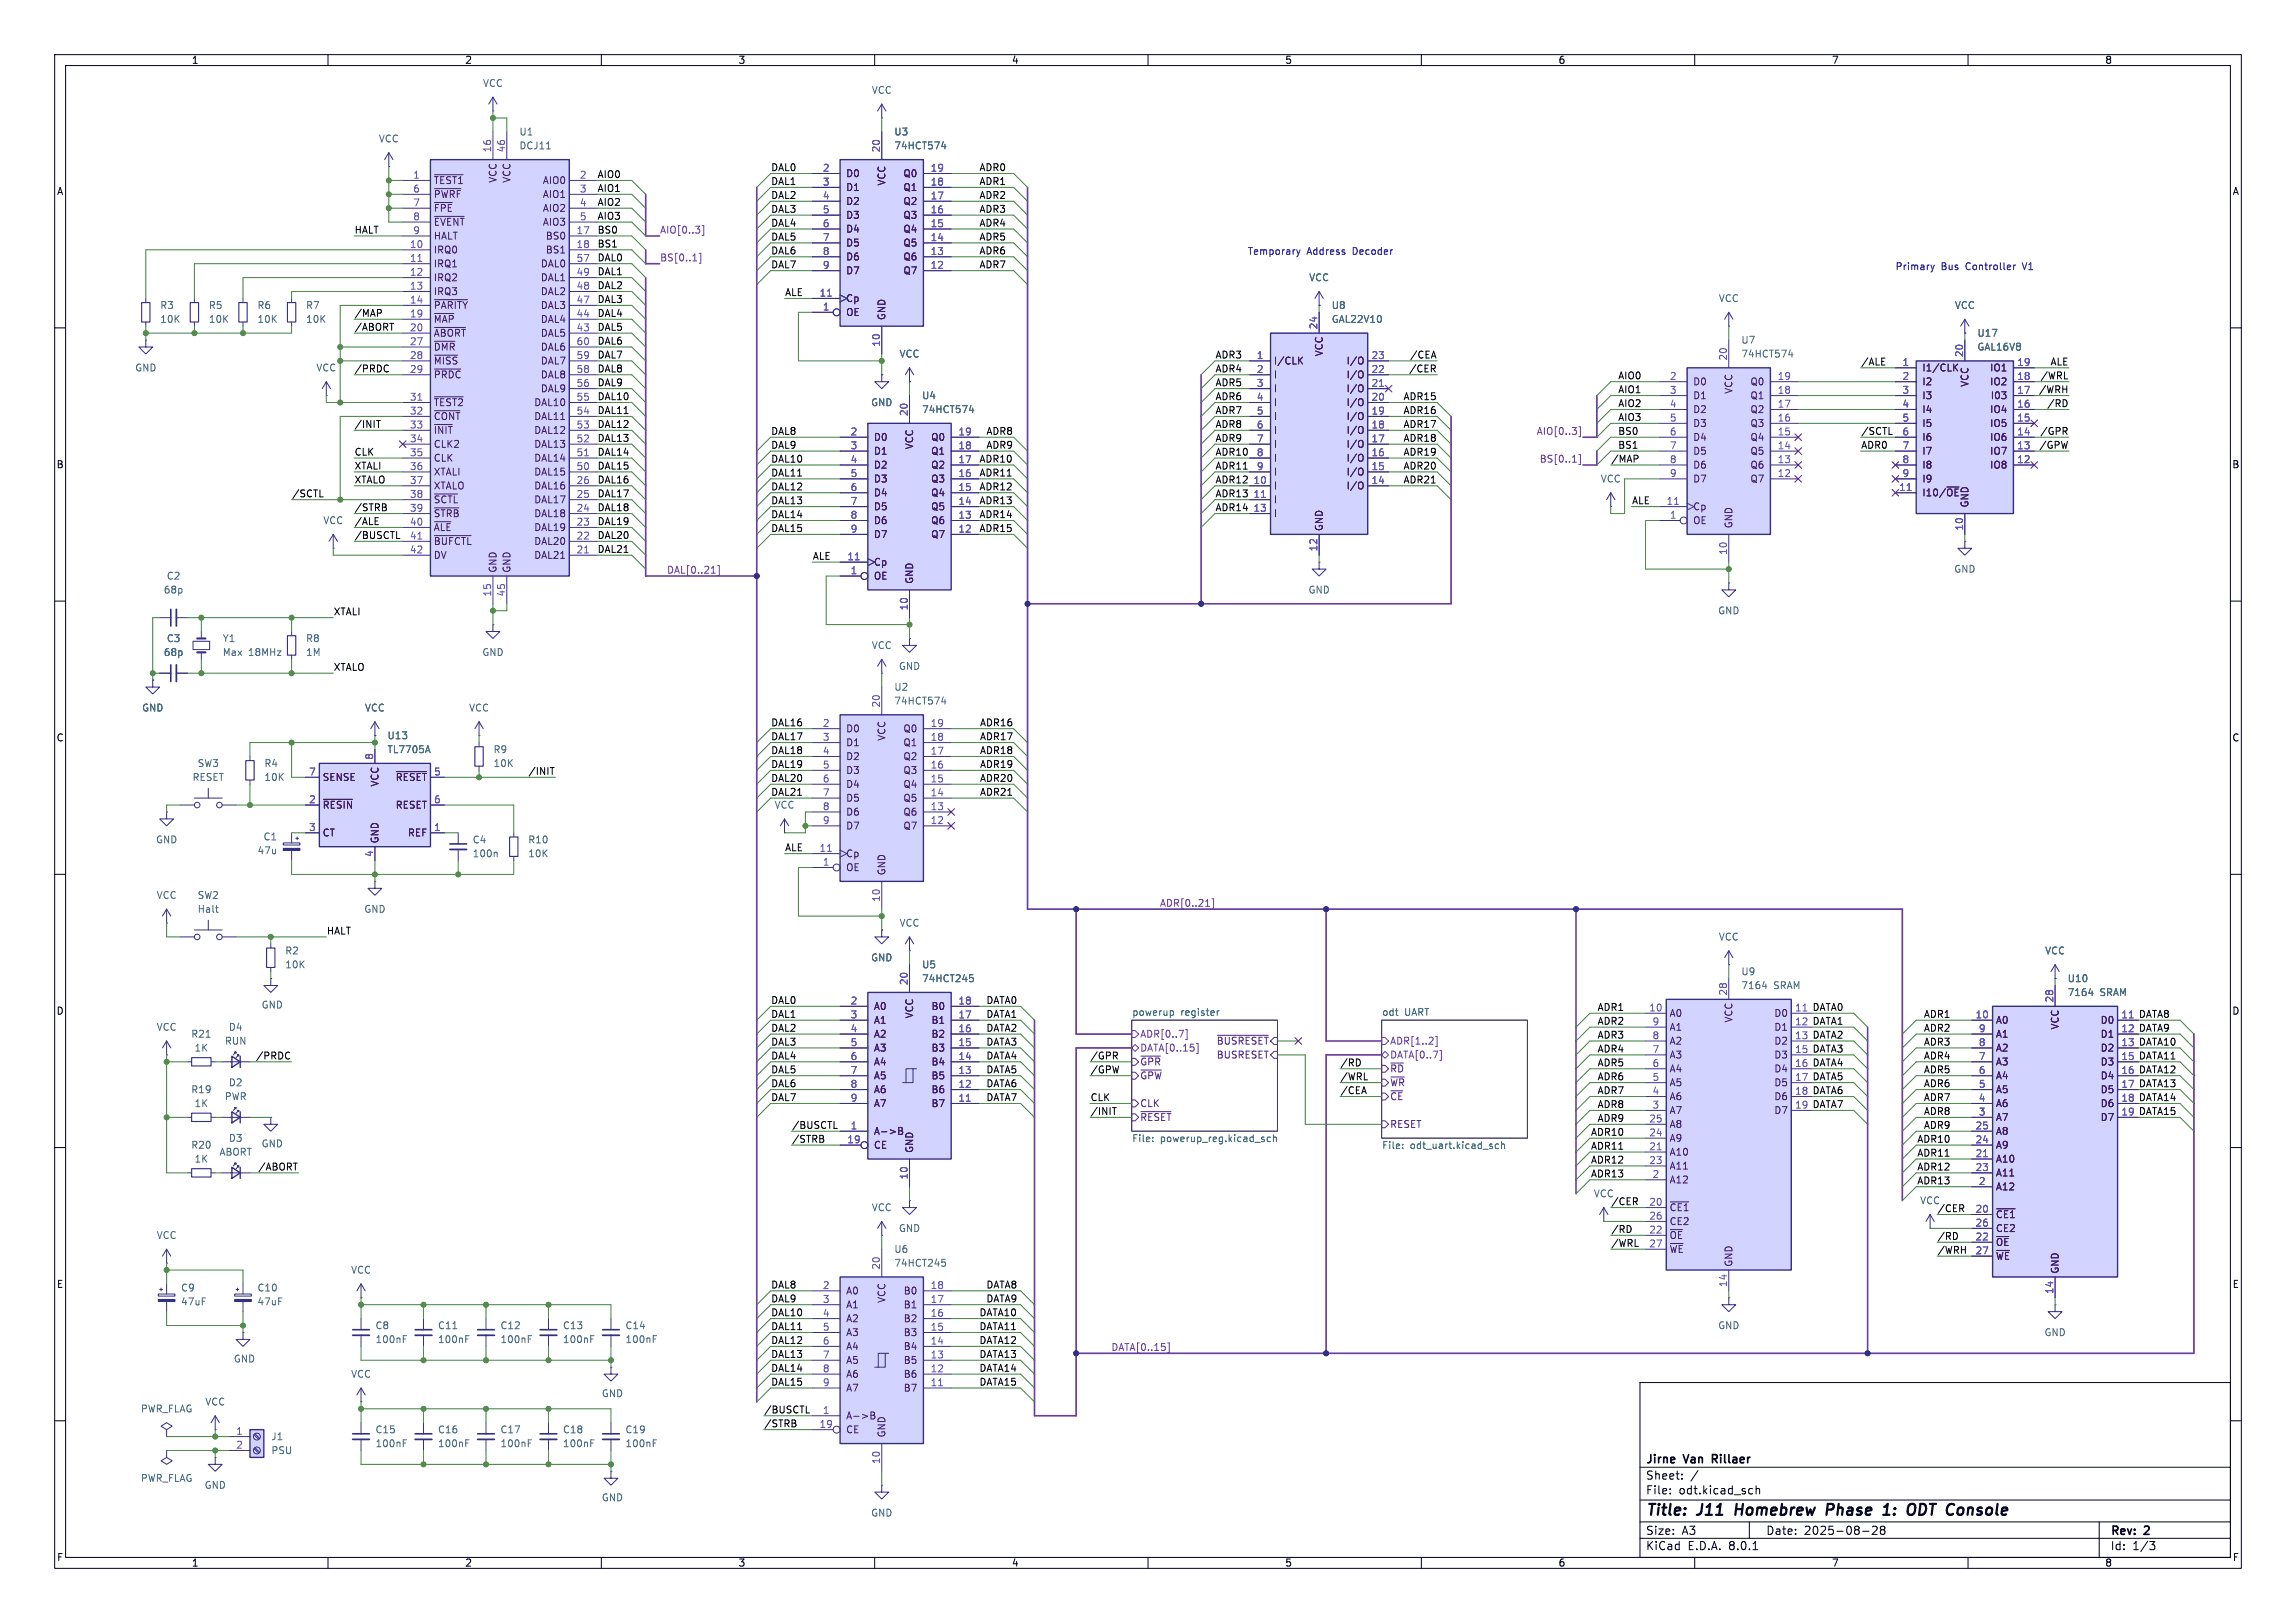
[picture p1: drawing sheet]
<svg xmlns="http://www.w3.org/2000/svg" width="420mm" height="297mm" viewBox="0 0 420 297" stroke-linecap="round" stroke-linejoin="round" font-family="sans-serif">
<defs><g id="words">
<g font-size="2.8" fill="#00001b">
<text x="301" y="277.9">Title:</text>
<text x="310.6" y="277.9">J11</text>
<text x="318.3" y="277.9">Homebrew</text>
<text x="335.8" y="277.9">Phase</text>
<text x="347" y="277.9">1:</text>
<text x="352.2" y="277.9">ODT Console</text>
</g>
<g font-size="2.1" fill="#00001b">
<text x="301" y="268.2">Jirne</text>
<text x="308.2" y="268.2">Van</text>
<text x="313.9" y="268.2">Rillaer</text>
<text x="301" y="273.7">File:</text>
<text x="301" y="271">Sheet:</text>
<text x="307.1" y="273.7">odt.kicad_sch</text>
<text x="301" y="281.1">Size:</text>
<text x="307.6" y="281.1">A3</text>
<text x="323" y="281.1">Date:</text>
<text x="330" y="281.1">2025-08-28</text>
<text x="386" y="281.3">Rev:</text>
<text x="392.4" y="281.3">2</text>
<text x="301" y="283.9">KiCad</text>
<text x="308.7" y="283.9">E.D.A.</text>
<text x="316.3" y="283.9">8.0.1</text>
<text x="386" y="283.9">Id:</text>
<text x="390.1" y="283.9">1/3</text>
</g>
<g font-size="1.8" fill="#00001b">
<text x="35" y="11.9">1</text>
<text x="85" y="11.9">2</text>
<text x="135" y="11.9">3</text>
<text x="185" y="11.9">4</text>
<text x="235" y="11.9">5</text>
<text x="285" y="11.9">6</text>
<text x="335" y="11.9">7</text>
<text x="385" y="11.9">8</text>
<text x="10.3" y="35.9">A</text>
<text x="408.3" y="35.9">A</text>
<text x="10.3" y="85.9">B</text>
<text x="408.2" y="85.9">B</text>
<text x="10.3" y="135.9">C</text>
<text x="408.2" y="135.9">C</text>
<text x="10.3" y="185.9">D</text>
<text x="408.2" y="185.9">D</text>
<text x="10.3" y="235.9">E</text>
<text x="408.3" y="235.9">E</text>
<text x="10.3" y="285.9">F</text>
<text x="35" y="286.9">1</text>
<text x="85" y="286.9">2</text>
<text x="135" y="286.9">3</text>
<text x="185" y="286.9">4</text>
<text x="235" y="286.9">5</text>
<text x="285" y="286.9">6</text>
<text x="335" y="286.9">7</text>
<text x="385" y="286.9">8</text>
<text x="408.3" y="285.9">F</text>
</g>
<g font-size="1.8" fill="#3a7484">
<text x="88.3" y="16.1">VCC</text>
<text x="159.4" y="17.4">VCC</text>
<text x="69.2" y="26.3">VCC</text>
<text x="94.9" y="27.5">DCJ11</text>
<text x="163.5" y="27.5">74HCT574</text>
<text x="239.4" y="51.7">VCC</text>
<text x="29.2" y="59.3">10K</text>
<text x="38.1" y="59.3">10K</text>
<text x="47" y="59.3">10K</text>
<text x="55.9" y="59.3">10K</text>
<text x="243.5" y="59.3">GAL22V10</text>
<text x="314.3" y="55.5">VCC</text>
<text x="357.5" y="56.7">VCC</text>
<text x="164.5" y="65.6">VCC</text>
<text x="318.4" y="65.6">74HCT574</text>
<text x="361.6" y="64.4">GAL16V8</text>
<text x="24.6" y="68.2">GND</text>
<text x="57.8" y="68.2">VCC</text>
<text x="159.3" y="74.5">GND</text>
<text x="168.6" y="75.8">74HCT574</text>
<text x="292.7" y="88.5">VCC</text>
<text x="59" y="96.1">VCC</text>
<text x="357.4" y="105">GND</text>
<text x="29.9" y="108.8">68p</text>
<text x="239.3" y="108.8">GND</text>
<text x="314.2" y="112.6">GND</text>
<text x="159.4" y="119">VCC</text>
<text x="29.9" y="120.2">68p</text>
<text x="40.6" y="120.2">Max</text>
<text x="45.4" y="120.2">18MHz</text>
<text x="55.9" y="120.2">1M</text>
<text x="88.1" y="120.2">GND</text>
<text x="164.3" y="122.8">GND</text>
<text x="25.9" y="130.4">GND</text>
<text x="66.7" y="130.4">VCC</text>
<text x="85.7" y="130.4">VCC</text>
<text x="163.5" y="129.1">74HCT574</text>
<text x="35.1" y="143.1">RESET</text>
<text x="48.3" y="143.1">10K</text>
<text x="70.8" y="138">TL7705A</text>
<text x="90.2" y="140.6">10K</text>
<text x="141.6" y="148.2">VCC</text>
<text x="28.4" y="154.5">GND</text>
<text x="47" y="156.5">47u</text>
<text x="86.4" y="157.1">100n</text>
<text x="96.5" y="157.1">10K</text>
<text x="28.6" y="164.7">VCC</text>
<text x="36.1" y="167.2">Halt</text>
<text x="66.5" y="167.2">GND</text>
<text x="164.5" y="169.8">VCC</text>
<text x="314.3" y="172.3">VCC</text>
<text x="52.1" y="177.4">10K</text>
<text x="159.3" y="176.1">GND</text>
<text x="168.6" y="179.9">74HCT245</text>
<text x="374" y="174.9">VCC</text>
<text x="47.8" y="184.8">GND</text>
<text x="318.4" y="181.2">7164</text>
<text x="324.4" y="181.2">SRAM</text>
<text x="378.1" y="182.5">7164</text>
<text x="384.1" y="182.5">SRAM</text>
<text x="28.6" y="188.8">VCC</text>
<text x="41" y="191.4">RUN</text>
<text x="35.5" y="192.6">1K</text>
<text x="35.5" y="202.8">1K</text>
<text x="41" y="201.5">PWR</text>
<text x="35.5" y="213">1K</text>
<text x="40.1" y="211.7">ABORT</text>
<text x="47.8" y="210.2">GND</text>
<text x="159.4" y="221.8">VCC</text>
<text x="291.5" y="219.3">VCC</text>
<text x="351.1" y="220.6">VCC</text>
<text x="28.6" y="226.9">VCC</text>
<text x="164.3" y="225.7">GND</text>
<text x="64.1" y="233.3">VCC</text>
<text x="163.5" y="232">74HCT245</text>
<text x="33" y="239.1">47uF</text>
<text x="47" y="239.1">47uF</text>
<text x="68.6" y="246">100nF</text>
<text x="80" y="246">100nF</text>
<text x="91.4" y="246">100nF</text>
<text x="102.9" y="246">100nF</text>
<text x="114.3" y="246">100nF</text>
<text x="314.2" y="243.4">GND</text>
<text x="373.9" y="244.7">GND</text>
<text x="42.7" y="249.5">GND</text>
<text x="37.5" y="257.4">VCC</text>
<text x="64.1" y="252.3">VCC</text>
<text x="110" y="255.9">GND</text>
<text x="25.7" y="258.7">PWR_FLAG</text>
<text x="49.5" y="266.3">PSU</text>
<text x="68.6" y="265">100nF</text>
<text x="80" y="265">100nF</text>
<text x="91.4" y="265">100nF</text>
<text x="102.9" y="265">100nF</text>
<text x="114.3" y="265">100nF</text>
<text x="25.7" y="271.4">PWR_FLAG</text>
<text x="37.3" y="272.6">GND</text>
<text x="110" y="274.9">GND</text>
<text x="159.3" y="277.7">GND</text>
</g>
<g font-size="1.8" fill="#5a4eca">
<text x="89.9" y="28" transform="rotate(-90 89.9 28)">16</text>
<text x="92.5" y="28" transform="rotate(-90 92.5 28)">46</text>
<text x="161" y="28" transform="rotate(-90 161 28)">20</text>
<text x="75.5" y="32.8">1</text>
<text x="75.5" y="35.3">6</text>
<text x="106" y="32.8">2</text>
<text x="106" y="35.3">3</text>
<text x="150.4" y="31.5">2</text>
<text x="150.4" y="34">3</text>
<text x="170.1" y="34">18</text>
<text x="170.1" y="31.5">19</text>
<text x="75.5" y="37.8">7</text>
<text x="75.5" y="40.4">8</text>
<text x="106" y="37.8">4</text>
<text x="106" y="40.4">5</text>
<text x="150.4" y="36.6">4</text>
<text x="150.4" y="39.1">5</text>
<text x="150.4" y="41.7">6</text>
<text x="170.1" y="41.7">15</text>
<text x="170.1" y="39.1">16</text>
<text x="170.1" y="36.6">17</text>
<text x="74.9" y="45.5">10</text>
<text x="75.5" y="42.9">9</text>
<text x="105.4" y="42.9">17</text>
<text x="105.4" y="45.5">18</text>
<text x="150.4" y="44.2">7</text>
<text x="150.4" y="46.7">8</text>
<text x="170.1" y="46.7">13</text>
<text x="170.1" y="44.2">14</text>
<text x="74.9" y="48">11</text>
<text x="74.9" y="50.5">12</text>
<text x="74.9" y="53.1">13</text>
<text x="105.4" y="53.1">48</text>
<text x="105.4" y="50.5">49</text>
<text x="105.4" y="48">57</text>
<text x="150.4" y="49.3">9</text>
<text x="170.1" y="49.3">12</text>
<text x="74.9" y="55.6">14</text>
<text x="74.9" y="58.2">19</text>
<text x="105.4" y="58.2">44</text>
<text x="105.4" y="55.6">47</text>
<text x="149.8" y="54.4">11</text>
<text x="150.4" y="56.9">1</text>
<text x="74.9" y="60.7">20</text>
<text x="74.9" y="63.2">27</text>
<text x="74.9" y="65.8">28</text>
<text x="105.4" y="60.7">43</text>
<text x="105.4" y="65.8">59</text>
<text x="105.4" y="63.2">60</text>
<text x="161" y="63.5" transform="rotate(-90 161 63.5)">10</text>
<text x="229.8" y="65.8">1</text>
<text x="241" y="60.4" transform="rotate(-90 241 60.4)">24</text>
<text x="250.8" y="65.8">23</text>
<text x="359.2" y="65.4" transform="rotate(-90 359.2 65.4)">20</text>
<text x="74.9" y="68.3">29</text>
<text x="105.4" y="70.9">56</text>
<text x="105.4" y="68.3">58</text>
<text x="229.8" y="68.3">2</text>
<text x="229.8" y="70.9">3</text>
<text x="250.8" y="70.9">21</text>
<text x="250.8" y="68.3">22</text>
<text x="305.4" y="69.6">2</text>
<text x="316" y="66.1" transform="rotate(-90 316 66.1)">20</text>
<text x="325.1" y="69.6">19</text>
<text x="347.9" y="67.1">1</text>
<text x="347.9" y="69.6">2</text>
<text x="368.9" y="69.6">18</text>
<text x="368.9" y="67.1">19</text>
<text x="74.9" y="73.4">31</text>
<text x="74.9" y="75.9">32</text>
<text x="105.4" y="75.9">54</text>
<text x="105.4" y="73.4">55</text>
<text x="166.1" y="76.2" transform="rotate(-90 166.1 76.2)">20</text>
<text x="229.8" y="73.4">4</text>
<text x="229.8" y="75.9">5</text>
<text x="250.8" y="75.9">19</text>
<text x="250.8" y="73.4">20</text>
<text x="305.4" y="72.1">3</text>
<text x="305.4" y="74.7">4</text>
<text x="305.4" y="77.2">5</text>
<text x="325.1" y="77.2">16</text>
<text x="325.1" y="74.7">17</text>
<text x="325.1" y="72.1">18</text>
<text x="347.9" y="72.1">3</text>
<text x="347.9" y="74.7">4</text>
<text x="347.9" y="77.2">5</text>
<text x="368.9" y="77.2">15</text>
<text x="368.9" y="74.7">16</text>
<text x="368.9" y="72.1">17</text>
<text x="74.9" y="78.5">33</text>
<text x="74.9" y="81">34</text>
<text x="74.9" y="83.6">35</text>
<text x="105.4" y="83.6">51</text>
<text x="105.4" y="81">52</text>
<text x="105.4" y="78.5">53</text>
<text x="155.5" y="79.8">2</text>
<text x="155.5" y="82.3">3</text>
<text x="175.2" y="82.3">18</text>
<text x="175.2" y="79.8">19</text>
<text x="229.8" y="78.5">6</text>
<text x="229.8" y="81">7</text>
<text x="229.8" y="83.6">8</text>
<text x="250.8" y="83.6">16</text>
<text x="250.8" y="81">17</text>
<text x="250.8" y="78.5">18</text>
<text x="305.4" y="79.8">6</text>
<text x="305.4" y="82.3">7</text>
<text x="325.1" y="82.3">14</text>
<text x="325.1" y="79.8">15</text>
<text x="347.9" y="79.8">6</text>
<text x="347.9" y="82.3">7</text>
<text x="368.9" y="82.3">13</text>
<text x="368.9" y="79.8">14</text>
<text x="74.9" y="86.1">36</text>
<text x="74.9" y="88.6">37</text>
<text x="105.4" y="88.6">26</text>
<text x="105.4" y="86.1">50</text>
<text x="155.5" y="84.8">4</text>
<text x="155.5" y="87.4">5</text>
<text x="155.5" y="89.9">6</text>
<text x="175.2" y="89.9">15</text>
<text x="175.2" y="87.4">16</text>
<text x="175.2" y="84.8">17</text>
<text x="229.2" y="88.6">10</text>
<text x="229.8" y="86.1">9</text>
<text x="250.8" y="88.6">14</text>
<text x="250.8" y="86.1">15</text>
<text x="305.4" y="84.8">8</text>
<text x="305.4" y="87.4">9</text>
<text x="325.1" y="87.4">12</text>
<text x="325.1" y="84.8">13</text>
<text x="347.3" y="89.9">11</text>
<text x="347.9" y="84.8">8</text>
<text x="347.9" y="87.4">9</text>
<text x="368.9" y="84.8">12</text>
<text x="74.9" y="91.2">38</text>
<text x="74.9" y="93.7">39</text>
<text x="105.4" y="93.7">24</text>
<text x="105.4" y="91.2">25</text>
<text x="155.5" y="92.5">7</text>
<text x="155.5" y="95">8</text>
<text x="175.2" y="95">13</text>
<text x="175.2" y="92.5">14</text>
<text x="229.2" y="91.2">11</text>
<text x="229.2" y="93.7">13</text>
<text x="304.8" y="92.5">11</text>
<text x="305.4" y="95">1</text>
<text x="74.9" y="96.3">40</text>
<text x="74.9" y="98.8">41</text>
<text x="74.9" y="101.3">42</text>
<text x="105.4" y="101.3">21</text>
<text x="105.4" y="98.8">22</text>
<text x="105.4" y="96.3">23</text>
<text x="155.5" y="97.5">9</text>
<text x="175.2" y="97.5">12</text>
<text x="241" y="101" transform="rotate(-90 241 101)">12</text>
<text x="316" y="101.6" transform="rotate(-90 316 101.6)">10</text>
<text x="359.2" y="97.2" transform="rotate(-90 359.2 97.2)">10</text>
<text x="154.9" y="102.6">11</text>
<text x="155.5" y="105.2">1</text>
<text x="89.9" y="109.3" transform="rotate(-90 89.9 109.3)">15</text>
<text x="92.5" y="109.3" transform="rotate(-90 92.5 109.3)">45</text>
<text x="166.1" y="111.8" transform="rotate(-90 166.1 111.8)">10</text>
<text x="161" y="129.6" transform="rotate(-90 161 129.6)">20</text>
<text x="150.4" y="133.1">2</text>
<text x="150.4" y="135.6">3</text>
<text x="170.1" y="135.6">18</text>
<text x="170.1" y="133.1">19</text>
<text x="56.4" y="142">7</text>
<text x="68.3" y="139.1" transform="rotate(-90 68.3 139.1)">8</text>
<text x="79.3" y="142">5</text>
<text x="150.4" y="138.2">4</text>
<text x="150.4" y="140.7">5</text>
<text x="150.4" y="143.3">6</text>
<text x="170.1" y="143.3">15</text>
<text x="170.1" y="140.7">16</text>
<text x="170.1" y="138.2">17</text>
<text x="56.4" y="147.1">2</text>
<text x="79.3" y="147.1">6</text>
<text x="150.4" y="145.8">7</text>
<text x="150.4" y="148.3">8</text>
<text x="170.1" y="148.3">13</text>
<text x="170.1" y="145.8">14</text>
<text x="56.4" y="152.1">3</text>
<text x="79.3" y="152.1">1</text>
<text x="149.8" y="156">11</text>
<text x="150.4" y="150.9">9</text>
<text x="170.1" y="150.9">12</text>
<text x="68.3" y="156.9" transform="rotate(-90 68.3 156.9)">4</text>
<text x="150.4" y="158.5">1</text>
<text x="161" y="165.1" transform="rotate(-90 161 165.1)">10</text>
<text x="155.5" y="183.9">2</text>
<text x="166.1" y="180.4" transform="rotate(-90 166.1 180.4)">20</text>
<text x="175.2" y="183.9">18</text>
<text x="301.6" y="185.2">10</text>
<text x="316" y="182.3" transform="rotate(-90 316 182.3)">28</text>
<text x="328.3" y="185.2">11</text>
<text x="375.7" y="183.6" transform="rotate(-90 375.7 183.6)">28</text>
<text x="155.5" y="186.4">3</text>
<text x="155.5" y="189">4</text>
<text x="155.5" y="191.5">5</text>
<text x="175.2" y="191.5">15</text>
<text x="175.2" y="189">16</text>
<text x="175.2" y="186.4">17</text>
<text x="302.2" y="190.2">8</text>
<text x="302.2" y="187.7">9</text>
<text x="328.3" y="187.7">12</text>
<text x="328.3" y="190.2">13</text>
<text x="361.3" y="186.4">10</text>
<text x="361.9" y="191.5">8</text>
<text x="361.9" y="189">9</text>
<text x="387.9" y="186.4">11</text>
<text x="387.9" y="189">12</text>
<text x="387.9" y="191.5">13</text>
<text x="155.5" y="194.1">6</text>
<text x="155.5" y="196.6">7</text>
<text x="175.2" y="196.6">13</text>
<text x="175.2" y="194.1">14</text>
<text x="302.2" y="197.9">5</text>
<text x="302.2" y="195.3">6</text>
<text x="302.2" y="192.8">7</text>
<text x="328.3" y="192.8">15</text>
<text x="328.3" y="195.3">16</text>
<text x="328.3" y="197.9">17</text>
<text x="361.9" y="196.6">6</text>
<text x="361.9" y="194.1">7</text>
<text x="387.9" y="194.1">15</text>
<text x="387.9" y="196.6">16</text>
<text x="155.5" y="199.1">8</text>
<text x="155.5" y="201.7">9</text>
<text x="175.2" y="201.7">11</text>
<text x="175.2" y="199.1">12</text>
<text x="302.2" y="202.9">3</text>
<text x="302.2" y="200.4">4</text>
<text x="328.3" y="200.4">18</text>
<text x="328.3" y="202.9">19</text>
<text x="361.9" y="201.7">4</text>
<text x="361.9" y="199.1">5</text>
<text x="387.9" y="199.1">17</text>
<text x="387.9" y="201.7">18</text>
<text x="154.9" y="209.3">19</text>
<text x="155.5" y="206.8">1</text>
<text x="301.6" y="208">24</text>
<text x="301.6" y="205.5">25</text>
<text x="361.3" y="209.3">24</text>
<text x="361.3" y="206.8">25</text>
<text x="361.9" y="204.2">3</text>
<text x="387.9" y="204.2">19</text>
<text x="166.1" y="215.9" transform="rotate(-90 166.1 215.9)">10</text>
<text x="301.6" y="210.6">21</text>
<text x="301.6" y="213.1">23</text>
<text x="302.2" y="215.6">2</text>
<text x="361.3" y="211.8">21</text>
<text x="361.3" y="214.4">23</text>
<text x="301.6" y="220.7">20</text>
<text x="361.3" y="222">20</text>
<text x="361.9" y="216.9">2</text>
<text x="301.6" y="225.8">22</text>
<text x="301.6" y="223.3">26</text>
<text x="361.3" y="227.1">22</text>
<text x="361.3" y="224.5">26</text>
<text x="161" y="232.5" transform="rotate(-90 161 232.5)">20</text>
<text x="301.6" y="228.3">27</text>
<text x="361.3" y="229.6">27</text>
<text x="150.4" y="236">2</text>
<text x="150.4" y="238.5">3</text>
<text x="170.1" y="238.5">17</text>
<text x="170.1" y="236">18</text>
<text x="316" y="235.6" transform="rotate(-90 316 235.6)">14</text>
<text x="375.7" y="236.9" transform="rotate(-90 375.7 236.9)">14</text>
<text x="150.4" y="241">4</text>
<text x="150.4" y="243.6">5</text>
<text x="170.1" y="243.6">15</text>
<text x="170.1" y="241">16</text>
<text x="150.4" y="246.1">6</text>
<text x="150.4" y="248.7">7</text>
<text x="150.4" y="251.2">8</text>
<text x="170.1" y="251.2">12</text>
<text x="170.1" y="248.7">13</text>
<text x="170.1" y="246.1">14</text>
<text x="150.4" y="253.7">9</text>
<text x="170.1" y="253.7">11</text>
<text x="43.1" y="262.6">1</text>
<text x="149.8" y="261.4">19</text>
<text x="150.4" y="258.8">1</text>
<text x="43.1" y="265.2">2</text>
<text x="161" y="268" transform="rotate(-90 161 268)">10</text>
</g>
<g font-size="1.8" fill="#3a7384">
<text x="94.9" y="25">U1</text>
<text x="163.5" y="25">U3</text>
<text x="29.2" y="56.7">R3</text>
<text x="38.1" y="56.7">R5</text>
<text x="47" y="56.7">R6</text>
<text x="55.9" y="56.7">R7</text>
<text x="243.5" y="56.7">U8</text>
<text x="318.4" y="63.1">U7</text>
<text x="361.6" y="61.8">U17</text>
<text x="168.6" y="73.3">U4</text>
<text x="30.4" y="106.3">C2</text>
<text x="30.4" y="117.7">C3</text>
<text x="40.6" y="117.7">Y1</text>
<text x="55.9" y="117.7">R8</text>
<text x="163.5" y="126.6">U2</text>
<text x="70.8" y="135.5">U13</text>
<text x="36.1" y="140.6">SW3</text>
<text x="48.3" y="140.6">R4</text>
<text x="90.2" y="138">R9</text>
<text x="48.1" y="154">C1</text>
<text x="86.4" y="154.5">C4</text>
<text x="96.5" y="154.5">R10</text>
<text x="36.1" y="164.7">SW2</text>
<text x="52.1" y="174.9">R2</text>
<text x="168.6" y="177.4">U5</text>
<text x="318.4" y="178.7">U9</text>
<text x="378.1" y="179.9">U10</text>
<text x="34.9" y="190.1">R21</text>
<text x="41.8" y="188.8">D4</text>
<text x="34.9" y="200.3">R19</text>
<text x="41.8" y="199">D2</text>
<text x="41.8" y="209.1">D3</text>
<text x="34.9" y="210.4">R20</text>
<text x="163.5" y="229.5">U6</text>
<text x="33" y="236.5">C9</text>
<text x="47" y="236.5">C10</text>
<text x="68.6" y="243.4">C8</text>
<text x="80" y="243.4">C11</text>
<text x="91.4" y="243.4">C12</text>
<text x="102.9" y="243.4">C13</text>
<text x="114.3" y="243.4">C14</text>
<text x="49.5" y="263.8">J1</text>
<text x="68.6" y="262.5">C15</text>
<text x="80" y="262.5">C16</text>
<text x="91.4" y="262.5">C17</text>
<text x="102.9" y="262.5">C18</text>
<text x="114.3" y="262.5">C19</text>
</g>
<g font-size="1.8" fill="#411d64">
<text x="79.2" y="33.9">~{TEST1}</text>
<text x="91" y="33.6" transform="rotate(-90 91 33.6)">VCC</text>
<text x="93.6" y="33.6" transform="rotate(-90 93.6 33.6)">VCC</text>
<text x="99.2" y="33.9">AIO0</text>
<text x="154.7" y="32.6">D0</text>
<text x="154.7" y="35.2">D1</text>
<text x="162.2" y="34.1" transform="rotate(-90 162.2 34.1)">VCC</text>
<text x="165.2" y="35.2">Q1</text>
<text x="165.2" y="32.6">Q0</text>
<text x="79.2" y="36.4">~{PWRF}</text>
<text x="79.2" y="39">~{FPE}</text>
<text x="79.2" y="41.5">~{EVENT}</text>
<text x="99.2" y="36.4">AIO1</text>
<text x="99.2" y="39">AIO2</text>
<text x="99.2" y="41.5">AIO3</text>
<text x="154.7" y="37.7">D2</text>
<text x="154.7" y="40.2">D3</text>
<text x="165.2" y="40.2">Q3</text>
<text x="165.2" y="37.7">Q2</text>
<text x="79.2" y="46.6">IRQ0</text>
<text x="79.2" y="44">HALT</text>
<text x="99.7" y="44">BS0</text>
<text x="99.7" y="46.6">BS1</text>
<text x="154.7" y="42.8">D4</text>
<text x="154.7" y="45.3">D5</text>
<text x="154.7" y="47.9">D6</text>
<text x="165.2" y="47.9">Q6</text>
<text x="165.2" y="45.3">Q5</text>
<text x="165.2" y="42.8">Q4</text>
<text x="79.2" y="49.1">IRQ1</text>
<text x="79.2" y="51.7">IRQ2</text>
<text x="98.8" y="51.7">DAL1</text>
<text x="98.8" y="49.1">DAL0</text>
<text x="154.7" y="50.4">D7</text>
<text x="165.2" y="50.4">Q7</text>
<text x="79.2" y="54.2">IRQ3</text>
<text x="79.2" y="56.7">~{PARITY}</text>
<text x="79.2" y="59.3">~{MAP}</text>
<text x="98.8" y="59.3">DAL4</text>
<text x="98.8" y="56.7">DAL3</text>
<text x="98.8" y="54.2">DAL2</text>
<text x="154.7" y="58">OE</text>
<text x="154.7" y="55.5">Cp</text>
<text x="162.2" y="58.7" transform="rotate(-90 162.2 58.7)">GND</text>
<text x="79.2" y="61.8">~{ABORT}</text>
<text x="79.2" y="64.4">~{DMR}</text>
<text x="98.8" y="61.8">DAL5</text>
<text x="98.8" y="64.4">DAL6</text>
<text x="242.2" y="65.3" transform="rotate(-90 242.2 65.3)">VCC</text>
<text x="79.2" y="66.9">~{MISS}</text>
<text x="79.2" y="69.4">~{PRDC}</text>
<text x="98.8" y="72">DAL9</text>
<text x="98.8" y="69.4">DAL8</text>
<text x="98.8" y="66.9">DAL7</text>
<text x="232.9" y="66.9">I/CLK</text>
<text x="232.9" y="69.4">I</text>
<text x="232.9" y="72">I</text>
<text x="246.2" y="72">I/O</text>
<text x="246.2" y="69.4">I/O</text>
<text x="246.2" y="66.9">I/O</text>
<text x="309.6" y="70.7">D0</text>
<text x="320.1" y="70.7">Q0</text>
<text x="351.5" y="68.2">I1/CLK</text>
<text x="351.5" y="70.7">I2</text>
<text x="360.3" y="70.9" transform="rotate(-90 360.3 70.9)">VCC</text>
<text x="363.9" y="70.7">IO2</text>
<text x="363.9" y="68.2">IO1</text>
<text x="79.2" y="74.5">~{TEST2}</text>
<text x="79.2" y="77.1">~{CONT}</text>
<text x="97.6" y="77.1">DAL11</text>
<text x="97.6" y="74.5">DAL10</text>
<text x="232.9" y="74.5">I</text>
<text x="232.9" y="77.1">I</text>
<text x="246.2" y="77.1">I/O</text>
<text x="246.2" y="74.5">I/O</text>
<text x="309.6" y="73.3">D1</text>
<text x="309.6" y="75.8">D2</text>
<text x="317.1" y="72.2" transform="rotate(-90 317.1 72.2)">VCC</text>
<text x="320.1" y="75.8">Q2</text>
<text x="320.1" y="73.3">Q1</text>
<text x="351.5" y="73.3">I3</text>
<text x="351.5" y="75.8">I4</text>
<text x="363.9" y="75.8">IO4</text>
<text x="364.1" y="73.3">I03</text>
<text x="79.2" y="79.6">~{INIT}</text>
<text x="79.2" y="82.1">CLK2</text>
<text x="97.6" y="82.1">DAL13</text>
<text x="97.6" y="79.6">DAL12</text>
<text x="159.8" y="80.9">D0</text>
<text x="159.8" y="83.4">D1</text>
<text x="167.2" y="82.3" transform="rotate(-90 167.2 82.3)">VCC</text>
<text x="170.2" y="83.4">Q1</text>
<text x="170.2" y="80.9">Q0</text>
<text x="232.9" y="79.6">I</text>
<text x="232.9" y="82.1">I</text>
<text x="246.2" y="82.1">I/O</text>
<text x="246.2" y="79.6">I/O</text>
<text x="309.6" y="78.3">D3</text>
<text x="309.6" y="80.9">D4</text>
<text x="309.6" y="83.4">D5</text>
<text x="320.1" y="83.4">Q5</text>
<text x="320.1" y="80.9">Q4</text>
<text x="320.1" y="78.3">Q3</text>
<text x="351.5" y="78.3">I5</text>
<text x="351.5" y="80.9">I6</text>
<text x="351.5" y="83.4">I7</text>
<text x="363.9" y="83.4">IO7</text>
<text x="363.9" y="80.9">IO6</text>
<text x="363.9" y="78.3">IO5</text>
<text x="79.2" y="84.7">CLK</text>
<text x="79.2" y="87.2">XTALI</text>
<text x="79.2" y="89.8">XTALO</text>
<text x="97.6" y="89.8">DAL16</text>
<text x="97.6" y="87.2">DAL15</text>
<text x="97.6" y="84.7">DAL14</text>
<text x="159.8" y="86">D2</text>
<text x="159.8" y="88.5">D3</text>
<text x="170.2" y="88.5">Q3</text>
<text x="170.2" y="86">Q2</text>
<text x="232.9" y="89.8">I</text>
<text x="232.9" y="84.7">I</text>
<text x="232.9" y="87.2">I</text>
<text x="246.2" y="89.8">I/O</text>
<text x="246.2" y="87.2">I/O</text>
<text x="246.2" y="84.7">I/O</text>
<text x="309.6" y="86">D6</text>
<text x="309.6" y="88.5">D7</text>
<text x="320.1" y="88.5">Q7</text>
<text x="320.1" y="86">Q6</text>
<text x="351.5" y="86">I8</text>
<text x="351.5" y="88.5">I9</text>
<text x="363.9" y="86">IO8</text>
<text x="79.2" y="92.3">~{SCTL}</text>
<text x="79.2" y="94.8">~{STRB}</text>
<text x="97.6" y="94.8">DAL18</text>
<text x="97.6" y="92.3">DAL17</text>
<text x="159.8" y="91">D4</text>
<text x="159.8" y="93.6">D5</text>
<text x="170.2" y="93.6">Q5</text>
<text x="170.2" y="91">Q4</text>
<text x="232.9" y="92.3">I</text>
<text x="232.9" y="94.8">I</text>
<text x="309.6" y="93.6">Cp</text>
<text x="351.5" y="91">I10/~{OE}</text>
<text x="360.3" y="93" transform="rotate(-90 360.3 93)">GND</text>
<text x="79.2" y="97.4">~{ALE}</text>
<text x="79.2" y="99.9">~{BUFCTL}</text>
<text x="97.6" y="99.9">DAL20</text>
<text x="97.6" y="97.4">DAL19</text>
<text x="159.8" y="96.1">D6</text>
<text x="159.8" y="98.7">D7</text>
<text x="170.2" y="98.7">Q7</text>
<text x="170.2" y="96.1">Q6</text>
<text x="242.2" y="97.3" transform="rotate(-90 242.2 97.3)">GND</text>
<text x="309.6" y="96.1">OE</text>
<text x="317.1" y="96.8" transform="rotate(-90 317.1 96.8)">GND</text>
<text x="79.2" y="102.5">DV</text>
<text x="91" y="104.9" transform="rotate(-90 91 104.9)">GND</text>
<text x="93.6" y="104.9" transform="rotate(-90 93.6 104.9)">GND</text>
<text x="97.6" y="102.5">DAL21</text>
<text x="159.8" y="106.3">OE</text>
<text x="159.8" y="103.7">Cp</text>
<text x="167.2" y="106.9" transform="rotate(-90 167.2 106.9)">GND</text>
<text x="154.7" y="134.2">D0</text>
<text x="154.7" y="136.8">D1</text>
<text x="162.2" y="135.7" transform="rotate(-90 162.2 135.7)">VCC</text>
<text x="165.2" y="136.8">Q1</text>
<text x="165.2" y="134.2">Q0</text>
<text x="58.9" y="143.1">SENSE</text>
<text x="72.3" y="143.1">~{RESET}</text>
<text x="154.7" y="139.3">D2</text>
<text x="154.7" y="141.8">D3</text>
<text x="165.2" y="141.8">Q3</text>
<text x="165.2" y="139.3">Q2</text>
<text x="58.9" y="148.2">~{RESIN}</text>
<text x="69.4" y="144" transform="rotate(-90 69.4 144)">VCC</text>
<text x="72.3" y="148.2">RESET</text>
<text x="154.7" y="144.4">D4</text>
<text x="154.7" y="146.9">D5</text>
<text x="154.7" y="149.5">D6</text>
<text x="165.2" y="149.5">Q6</text>
<text x="165.2" y="146.9">Q5</text>
<text x="165.2" y="144.4">Q4</text>
<text x="58.9" y="153.3">CT</text>
<text x="69.4" y="154.4" transform="rotate(-90 69.4 154.4)">GND</text>
<text x="74.5" y="153.3">REF</text>
<text x="154.7" y="152">D7</text>
<text x="165.2" y="152">Q7</text>
<text x="154.7" y="159.6">OE</text>
<text x="154.7" y="157.1">Cp</text>
<text x="162.2" y="160.3" transform="rotate(-90 162.2 160.3)">GND</text>
<text x="159.8" y="185">A0</text>
<text x="170.3" y="185">B0</text>
<text x="159.8" y="187.6">A1</text>
<text x="159.8" y="190.1">A2</text>
<text x="167.2" y="186.5" transform="rotate(-90 167.2 186.5)">VCC</text>
<text x="170.3" y="190.1">B2</text>
<text x="170.3" y="187.6">B1</text>
<text x="305.3" y="186.3">A0</text>
<text x="305.3" y="191.4">A2</text>
<text x="305.3" y="188.8">A1</text>
<text x="317.1" y="187.2" transform="rotate(-90 317.1 187.2)">VCC</text>
<text x="324.5" y="186.3">D0</text>
<text x="324.5" y="188.8">D1</text>
<text x="324.5" y="191.4">D2</text>
<text x="365" y="187.6">A0</text>
<text x="365" y="190.1">A1</text>
<text x="376.8" y="188.5" transform="rotate(-90 376.8 188.5)">VCC</text>
<text x="384.2" y="187.6">D0</text>
<text x="384.2" y="190.1">D1</text>
<text x="159.8" y="192.6">A3</text>
<text x="159.8" y="195.2">A4</text>
<text x="159.8" y="197.7">A5</text>
<text x="170.3" y="197.7">B5</text>
<text x="170.3" y="195.2">B4</text>
<text x="170.3" y="192.6">B3</text>
<text x="305.3" y="196.4">A4</text>
<text x="305.3" y="193.9">A3</text>
<text x="324.5" y="193.9">D3</text>
<text x="324.5" y="196.4">D4</text>
<text x="365" y="197.7">A4</text>
<text x="365" y="195.2">A3</text>
<text x="365" y="192.6">A2</text>
<text x="384.2" y="192.6">D2</text>
<text x="384.2" y="195.2">D3</text>
<text x="384.2" y="197.7">D4</text>
<text x="159.8" y="200.3">A6</text>
<text x="159.8" y="202.8">A7</text>
<text x="170.3" y="202.8">B7</text>
<text x="170.3" y="200.3">B6</text>
<text x="305.3" y="201.5">A6</text>
<text x="305.3" y="199">A5</text>
<text x="324.5" y="199">D5</text>
<text x="324.5" y="201.5">D6</text>
<text x="365" y="202.8">A6</text>
<text x="365" y="200.3">A5</text>
<text x="384.2" y="200.3">D5</text>
<text x="384.2" y="202.8">D6</text>
<text x="159.8" y="207.9">A-&gt;B</text>
<text x="305.3" y="209.1">A9</text>
<text x="305.3" y="206.6">A8</text>
<text x="305.3" y="204.1">A7</text>
<text x="324.5" y="204.1">D7</text>
<text x="365" y="207.9">A8</text>
<text x="365" y="205.3">A7</text>
<text x="384.2" y="205.3">D7</text>
<text x="159.8" y="210.4">CE</text>
<text x="167.2" y="211.1" transform="rotate(-90 167.2 211.1)">GND</text>
<text x="305.3" y="211.7">A10</text>
<text x="305.3" y="214.2">A11</text>
<text x="365" y="213">A10</text>
<text x="365" y="215.5">A11</text>
<text x="365" y="210.4">A9</text>
<text x="305.3" y="216.8">A12</text>
<text x="305.3" y="221.8">~{CE1}</text>
<text x="365" y="218">A12</text>
<text x="305.3" y="226.9">~{OE}</text>
<text x="305.3" y="224.4">CE2</text>
<text x="365" y="223.1">~{CE1}</text>
<text x="365" y="225.7">CE2</text>
<text x="305.3" y="229.5">~{WE}</text>
<text x="317.1" y="231.9" transform="rotate(-90 317.1 231.9)">GND</text>
<text x="365" y="228.2">~{OE}</text>
<text x="365" y="230.7">~{WE}</text>
<text x="376.8" y="233.2" transform="rotate(-90 376.8 233.2)">GND</text>
<text x="154.7" y="237.1">A0</text>
<text x="154.7" y="239.6">A1</text>
<text x="162.2" y="238.5" transform="rotate(-90 162.2 238.5)">VCC</text>
<text x="165.2" y="239.6">B1</text>
<text x="165.2" y="237.1">B0</text>
<text x="154.7" y="242.2">A2</text>
<text x="154.7" y="244.7">A3</text>
<text x="165.2" y="244.7">B3</text>
<text x="165.2" y="242.2">B2</text>
<text x="154.7" y="247.2">A4</text>
<text x="154.7" y="249.8">A5</text>
<text x="165.2" y="249.8">B5</text>
<text x="165.2" y="247.2">B4</text>
<text x="154.7" y="252.3">A6</text>
<text x="154.7" y="254.9">A7</text>
<text x="165.2" y="254.9">B7</text>
<text x="165.2" y="252.3">B6</text>
<text x="154.7" y="259.9">A-&gt;B</text>
<text x="154.7" y="262.5">CE</text>
<text x="162.2" y="263.1" transform="rotate(-90 162.2 263.1)">GND</text>
</g>
<g font-size="1.8">
<text x="109.2" y="35.2">AIO1</text>
<text x="109.2" y="32.7">AIO0</text>
<text x="141" y="31.4">DAL0</text>
<text x="141" y="33.9">DAL1</text>
<text x="179.1" y="31.4">ADR0</text>
<text x="179.1" y="33.9">ADR1</text>
<text x="109.2" y="37.7">AIO2</text>
<text x="109.2" y="40.3">AIO3</text>
<text x="141" y="36.5">DAL2</text>
<text x="141" y="41.6">DAL4</text>
<text x="141" y="39">DAL3</text>
<text x="179.1" y="39">ADR3</text>
<text x="179.1" y="41.6">ADR4</text>
<text x="179.1" y="36.5">ADR2</text>
<text x="64.8" y="42.8">HALT</text>
<text x="109.2" y="47.9">DAL0</text>
<text x="109.2" y="42.8">BS0</text>
<text x="109.2" y="45.4">BS1</text>
<text x="141" y="46.6">DAL6</text>
<text x="141" y="44.1">DAL5</text>
<text x="179.1" y="44.1">ADR5</text>
<text x="179.1" y="46.6">ADR6</text>
<text x="109.2" y="53">DAL2</text>
<text x="109.2" y="50.5">DAL1</text>
<text x="141" y="49.2">DAL7</text>
<text x="179.1" y="49.2">ADR7</text>
<text x="64.8" y="58.1">/MAP</text>
<text x="109.2" y="55.5">DAL3</text>
<text x="109.2" y="58.1">DAL4</text>
<text x="143.5" y="54.3">ALE</text>
<text x="64.8" y="60.6">/ABORT</text>
<text x="109.2" y="60.6">DAL5</text>
<text x="109.2" y="63.2">DAL6</text>
<text x="109.2" y="65.7">DAL7</text>
<text x="222.2" y="65.7">ADR3</text>
<text x="257.8" y="65.7">/CEA</text>
<text x="64.8" y="68.2">/PRDC</text>
<text x="109.2" y="70.8">DAL9</text>
<text x="109.2" y="68.2">DAL8</text>
<text x="222.2" y="68.2">ADR4</text>
<text x="222.2" y="70.8">ADR5</text>
<text x="257.7" y="68.2">/CER</text>
<text x="295.9" y="69.5">AIO0</text>
<text x="340.4" y="67">/ALE</text>
<text x="373.2" y="69.5">/WRL</text>
<text x="375" y="67">ALE</text>
<text x="109.2" y="73.3">DAL10</text>
<text x="109.2" y="75.9">DAL11</text>
<text x="222.2" y="75.9">ADR7</text>
<text x="222.2" y="73.3">ADR6</text>
<text x="256.6" y="75.9">ADR16</text>
<text x="256.6" y="73.3">ADR15</text>
<text x="295.9" y="72">AIO1</text>
<text x="295.9" y="74.6">AIO2</text>
<text x="295.9" y="77.1">AIO3</text>
<text x="372.9" y="72">/WRH</text>
<text x="374.4" y="74.6">/RD</text>
<text x="64.8" y="83.5">CLK</text>
<text x="64.8" y="78.4">/INIT</text>
<text x="109.2" y="78.4">DAL12</text>
<text x="109.2" y="80.9">DAL13</text>
<text x="109.2" y="83.5">DAL14</text>
<text x="141" y="79.7">DAL8</text>
<text x="141" y="82.2">DAL9</text>
<text x="180.3" y="79.7">ADR8</text>
<text x="180.3" y="82.2">ADR9</text>
<text x="222.2" y="83.5">ADR10</text>
<text x="222.2" y="78.4">ADR8</text>
<text x="222.2" y="80.9">ADR9</text>
<text x="256.6" y="80.9">ADR18</text>
<text x="256.6" y="78.4">ADR17</text>
<text x="256.6" y="83.5">ADR19</text>
<text x="295.9" y="82.2">BS1</text>
<text x="295.9" y="79.7">BS0</text>
<text x="340.4" y="82.2">ADR0</text>
<text x="340.4" y="79.7">/SCTL</text>
<text x="372.9" y="82.2">/GPW</text>
<text x="373.1" y="79.7">/GPR</text>
<text x="64.8" y="88.6">XTALO</text>
<text x="64.8" y="86">XTALI</text>
<text x="109.2" y="88.6">DAL16</text>
<text x="109.2" y="86">DAL15</text>
<text x="141" y="87.3">DAL11</text>
<text x="141" y="89.8">DAL12</text>
<text x="141" y="84.7">DAL10</text>
<text x="179.1" y="89.8">ADR12</text>
<text x="179.1" y="87.3">ADR11</text>
<text x="179.1" y="84.7">ADR10</text>
<text x="222.2" y="88.6">ADR12</text>
<text x="222.2" y="86">ADR11</text>
<text x="256.6" y="86">ADR20</text>
<text x="256.6" y="88.6">ADR21</text>
<text x="294.6" y="84.7">/MAP</text>
<text x="53.3" y="91.1">/SCTL</text>
<text x="64.8" y="93.6">/STRB</text>
<text x="109.2" y="93.6">DAL18</text>
<text x="109.2" y="91.1">DAL17</text>
<text x="141" y="94.9">DAL14</text>
<text x="141" y="92.4">DAL13</text>
<text x="179.1" y="94.9">ADR14</text>
<text x="179.1" y="92.4">ADR13</text>
<text x="222.2" y="91.1">ADR13</text>
<text x="222.2" y="93.6">ADR14</text>
<text x="298.4" y="92.4">ALE</text>
<text x="64.8" y="96.2">/ALE</text>
<text x="64.8" y="98.7">/BUSCTL</text>
<text x="109.2" y="96.2">DAL19</text>
<text x="109.2" y="101.3">DAL21</text>
<text x="109.2" y="98.7">DAL20</text>
<text x="141" y="97.4">DAL15</text>
<text x="179.1" y="97.4">ADR15</text>
<text x="148.6" y="102.5">ALE</text>
<text x="61" y="112.7">XTALI</text>
<text x="61" y="122.8">XTALO</text>
<text x="141" y="135.5">DAL17</text>
<text x="141" y="133">DAL16</text>
<text x="179.2" y="133">ADR16</text>
<text x="179.2" y="135.5">ADR17</text>
<text x="96.6" y="141.9">/INIT</text>
<text x="141" y="140.6">DAL19</text>
<text x="141" y="138.1">DAL18</text>
<text x="141" y="143.2">DAL20</text>
<text x="179.2" y="140.6">ADR19</text>
<text x="179.2" y="138.1">ADR18</text>
<text x="179.2" y="143.2">ADR20</text>
<text x="141" y="145.7">DAL21</text>
<text x="179.2" y="145.7">ADR21</text>
<text x="143.5" y="155.9">ALE</text>
<text x="59.7" y="171.1">HALT</text>
<text x="141" y="183.8">DAL0</text>
<text x="180.3" y="183.8">DATA0</text>
<text x="292.1" y="185.1">ADR1</text>
<text x="331.5" y="185.1">DATA0</text>
<text x="141" y="188.9">DAL2</text>
<text x="141" y="186.3">DAL1</text>
<text x="141" y="191.4">DAL3</text>
<text x="180.3" y="186.3">DATA1</text>
<text x="180.3" y="191.4">DATA3</text>
<text x="180.3" y="188.9">DATA2</text>
<text x="292.1" y="187.6">ADR2</text>
<text x="292.1" y="190.2">ADR3</text>
<text x="331.5" y="187.6">DATA1</text>
<text x="331.5" y="190.2">DATA2</text>
<text x="351.8" y="188.9">ADR2</text>
<text x="351.8" y="191.4">ADR3</text>
<text x="351.8" y="186.3">ADR1</text>
<text x="391.2" y="188.9">DATA9</text>
<text x="391.2" y="186.3">DATA8</text>
<text x="391.2" y="191.4">DATA10</text>
<text x="46.7" y="194">/PRDC</text>
<text x="141" y="194">DAL4</text>
<text x="141" y="196.5">DAL5</text>
<text x="180.3" y="196.5">DATA5</text>
<text x="180.3" y="194">DATA4</text>
<text x="199.4" y="194">/GPR</text>
<text x="199.4" y="196.5">/GPW</text>
<text x="245.1" y="197.8">/WRL</text>
<text x="245.1" y="195.2">/RD</text>
<text x="292.1" y="195.2">ADR5</text>
<text x="292.1" y="197.8">ADR6</text>
<text x="292.1" y="192.7">ADR4</text>
<text x="331.5" y="195.2">DATA4</text>
<text x="331.5" y="197.8">DATA5</text>
<text x="331.5" y="192.7">DATA3</text>
<text x="351.8" y="196.5">ADR5</text>
<text x="351.8" y="194">ADR4</text>
<text x="391.2" y="194">DATA11</text>
<text x="391.2" y="196.5">DATA12</text>
<text x="141" y="201.6">DAL7</text>
<text x="141" y="199">DAL6</text>
<text x="180.3" y="201.6">DATA7</text>
<text x="180.3" y="199">DATA6</text>
<text x="199.4" y="201.6">CLK</text>
<text x="245.1" y="200.3">/CEA</text>
<text x="292.1" y="202.9">ADR8</text>
<text x="292.1" y="200.3">ADR7</text>
<text x="331.5" y="200.3">DATA6</text>
<text x="331.5" y="202.9">DATA7</text>
<text x="351.8" y="199">ADR6</text>
<text x="351.8" y="201.6">ADR7</text>
<text x="391.2" y="199">DATA13</text>
<text x="391.2" y="201.6">DATA14</text>
<text x="144.8" y="206.7">/BUSCTL</text>
<text x="144.8" y="209.2">/STRB</text>
<text x="199.4" y="204.1">/INIT</text>
<text x="290.9" y="207.9">ADR10</text>
<text x="292.1" y="205.4">ADR9</text>
<text x="350.6" y="209.2">ADR10</text>
<text x="351.8" y="206.7">ADR9</text>
<text x="351.8" y="204.1">ADR8</text>
<text x="391.2" y="204.1">DATA15</text>
<text x="47.1" y="214.3">/ABORT</text>
<text x="290.9" y="210.5">ADR11</text>
<text x="290.9" y="215.6">ADR13</text>
<text x="290.9" y="213">ADR12</text>
<text x="350.6" y="214.3">ADR12</text>
<text x="350.6" y="211.7">ADR11</text>
<text x="294.6" y="220.6">/CER</text>
<text x="350.6" y="216.8">ADR13</text>
<text x="354.3" y="221.9">/CER</text>
<text x="294.6" y="225.7">/RD</text>
<text x="354.3" y="227">/RD</text>
<text x="294.6" y="228.3">/WRL</text>
<text x="354.3" y="229.5">/WRH</text>
<text x="141" y="235.9">DAL8</text>
<text x="141" y="238.4">DAL9</text>
<text x="180.3" y="235.9">DATA8</text>
<text x="180.3" y="238.4">DATA9</text>
<text x="141" y="243.5">DAL11</text>
<text x="141" y="241">DAL10</text>
<text x="179.1" y="243.5">DATA11</text>
<text x="179.1" y="241">DATA10</text>
<text x="141" y="248.6">DAL13</text>
<text x="141" y="246">DAL12</text>
<text x="141" y="251.1">DAL14</text>
<text x="179.1" y="246">DATA12</text>
<text x="179.1" y="251.1">DATA14</text>
<text x="179.1" y="248.6">DATA13</text>
<text x="141" y="253.7">DAL15</text>
<text x="179.1" y="253.7">DATA15</text>
<text x="139.7" y="258.7">/BUSCTL</text>
<text x="139.7" y="261.3">/STRB</text>
</g>
<g font-size="1.8" fill="#6e3ba0">
<text x="120.6" y="47.9">BS[0..1]</text>
<text x="120.6" y="42.8">AIO[0..3]</text>
<text x="281" y="79.7">AIO[0..3]</text>
<text x="281.6" y="84.7">BS[0..1]</text>
<text x="121.9" y="105.1">DAL[0..21]</text>
<text x="212.1" y="166">ADR[0..21]</text>
<text x="208.5" y="190.1">ADR[0..7]</text>
<text x="254.2" y="191.4">ADR[1..2]</text>
<text x="208.5" y="192.6">DATA[0..15]</text>
<text x="203.2" y="247.3">DATA[0..15]</text>
</g>
<g font-size="1.8" fill="#0000c2">
<text x="228.1" y="46.8">Temporary</text>
<text x="239.1" y="46.8">Address</text>
<text x="247.5" y="46.8">Decoder</text>
<text x="346.6" y="49.6">Primary</text>
<text x="355.1" y="49.6">Bus</text>
<text x="359.7" y="49.6">Controller</text>
<text x="370.3" y="49.6">V1</text>
</g>
<g font-size="1.8" fill="#008484">
<text x="207" y="186">powerup</text>
<text x="216" y="186">register</text>
<text x="252.7" y="186">odt</text>
<text x="256.9" y="186">UART</text>
<text x="207" y="209.3">File:</text>
<text x="212.2" y="209.3">powerup_reg.kicad_sch</text>
<text x="252.7" y="210.6">File:</text>
<text x="258" y="210.6">odt_uart.kicad_sch</text>
</g>
<g font-size="1.8" fill="#552784">
<text x="222.5" y="191.4">~{BUSRESET}</text>
<text x="208.5" y="197.7">~{GPW}</text>
<text x="208.5" y="195.2">~{GPR}</text>
<text x="222.5" y="193.9">BUSRESET</text>
<text x="254.2" y="193.9">DATA[0..7]</text>
<text x="254.2" y="196.4">~{RD}</text>
<text x="208.5" y="202.8">CLK</text>
<text x="254.2" y="199">~{WR}</text>
<text x="254.2" y="201.5">~{CE}</text>
<text x="208.5" y="205.3">~{RESET}</text>
<text x="254.2" y="206.6">RESET</text>
</g>
</g></defs>
<g fill="none" stroke="#00001b" stroke-width=".18">
<path d="M10 10h400v277h-400zM12 12h396v273h-396zM60 10v2M110 10v2M160 10v2M210 10v2M260 10v2M310 10v2M360 10v2M10 60h2M408 60h2M10 110h2"/>
<path d="M408 110h2M10 160h2M408 160h2M10 210h2M408 210h2M10 260h2M300 253h108v32h-108zM408 260h2M300 278.5h108M300 274.5h108M300 268.5h108M305.5 273.2v.2"/>
<path d="M305.5 272.5v.1M307.7 270.5v.2M307.7 269.8v.1M310.6 269.1l-1.3 1.9M320 278.5v3M320.2 272.4l.4 .1M320.6 273.3l-.4 .1M321.2 272.5l.2-.1 .4 .1 .1 .9M321.2 271.9v1.5M342.5 279.4l.6-.1 .2 .1 .1 .3-1 1.1h1M344.2 279.9l-.3-.3 .3-.3h.3l.3 .3-.3 .3M344.2 279.9l-.3 .3v.3l.3 .3h.3l.3-.3-.1-.4-.2-.2"/>
<path d="M344.2 279.9h.3M384 278.5v6.5M60 285v2M110 285v2M160 285v2M210 285v2M260 285v2M300 281.5h108M310 285v2M320.7 283.6h.8M340.7 280.2h1.2M360 285v2"/>
<path d="M393.2 282.1h1l-.5 .6 .4 .1 .1 .5-.3 .3h-.5"/>
</g>
<path d="M317.7 275.2l-.3 2M335.1 275.2h-.8l-.2 2M335.2 276.2l-1 .1M344.5 277.2h1.1M344.9 275.7l.4-.5-.3 2M346.5 277l.1 .1-.1 .1M346.5 277l-.1 .1 .1 .1M346.5 277v.2M346.6 276l-.1 .1 .1 .1M351.8 275.2h-.5l-.2 2 .7-.1" fill="none" stroke="#00001b" stroke-width=".4"/>
<path d="M313.3 267h.5M313.8 266.2h-.5v1.5" fill="none" stroke="#00001b" stroke-width=".3"/>
<path d="M207 186.7h26.7v20.3h-26.7zM252.7 186.7h26.7v21.6h-26.7z" fill="none" stroke="#523d65" stroke-width=".18"/>
<path d="M207 188.6h.6l.7 .6-.7 .7h-.6zM207 191.8l.6-.7 .7 .7-.7 .6zM216.9 188.4h.3v1.8h-.3M218.9 191h.3v1.8h-.3M252.7 189.9h.7l.6 .6-.6 .6h-.7zM252.7 193l.7-.6 .6 .6-.6 .7zM262.6 189.7h.3v1.8h-.3M263.4 192.2h.3v1.8h-.3" fill="none" stroke="#6e3ba0" stroke-width=".18"/>
<g fill="none" stroke="#552784" stroke-width=".18">
<path d="M207 196.2h.6l.7 .7-.7 .6h-.6zM207 193.7h.6l.7 .6-.7 .6h-.6zM208.7 195.8h3.7M208.7 193.3h3.6M222.7 189.5h9.3M233 192.4h.7v1.3h-.7l-.6-.7zM252.7 194.9h.7l.6 .7-.6 .6h-.7zM252.7 197.5h.7l.6 .6-.6 .7h-.7zM207 203.8h.6l.7 .7-.7 .6h-.6zM207 201.3h.6l.7 .6-.7 .7h-.6zM208.7 203.4h5.5M252.7 200h.7l.6 .7-.6 .6h-.7z"/>
<path d="M252.7 205.1h.7l.6 .6-.6 .7h-.7z"/>
</g>
<g fill="none" stroke="#008484" stroke-width=".18">
<path d="M214.2 185h.3l.2 .2-.1 .5-.4 .1M222.7 185v.8M223 185l-.3 .2M210.9 208.8v.1M210.9 208.1v.2M232.4 208.1h-.4l-.2 .2 .1 .6h.5M232.9 208.2l.2-.1h.3l.1 .8M232.9 207.6v1.3M256.6 210.1v.1M256.6 209.4v.1M274.1 209.4l-.3-.1-.3 .3 .1 .5h.5M274.7 209.5l.1-.2 .3 .1 .1 .8"/>
<path d="M274.7 208.9v1.3"/>
</g>
<path d="M158.7 181.6h15.3v30.5h-15.3z" fill="#d2d4ff"/>
<g fill="none" stroke="#313184" stroke-width=".18">
<path d="M90.2 17.8l.7 1.3M90.2 17.8v2.5M90.2 17.8l-.8 1.3M59.7 69.9l.8 1.2M59.7 69.9v2.5M59.7 69.9l-.8 1.2M90.2 114.3v1.3h1.2l-1.2 1.2-1.3-1.2h1.3M87.6 132.1l-.7 1.3M87.6 132.1v2.5M87.6 132.1l.8 1.3M161.3 120.7l.8 1.2M161.3 120.7v2.5"/>
<path d="M161.3 120.7l-.8 1.2M161.3 170.2v1.3h1.3l-1.3 1.2-1.3-1.2h1.3M166.4 171.5l.7 1.2M166.4 171.5v2.5M166.4 171.5l-.8 1.2M167 195.6h-1.3v2.5M167.6 195.6h-.6v2.5h-1.9"/>
</g>
<path d="M158.7 181.6h15.3v30.5h-15.3z" fill="none" stroke="#313184" stroke-width=".25"/>
<g fill="none" stroke="#3d3384" stroke-width=".18">
<path d="M90.2 20.3h.1M59.7 72.4h.1M90.2 114.3h.1M87.6 134.6h.1M161.3 123.2h.1M161.3 170.2h.1M166.4 174h.1M166.4 176.5v5.1M153.7 199.4h5M153.7 196.9h5M153.7 194.3h5M153.7 191.8h5"/>
<path d="M153.7 189.2h5M153.7 186.7h5M153.7 184.2h5M174 199.4h5.1M174 196.9h5.1M174 194.3h5.1M174 191.8h5.1M174 189.2h5.1M174 186.7h5.1M174 184.2h5.1M153.7 207h5M153.7 201.9h5"/>
<path d="M153.7 209.6h3.8M166.4 212.1v5.1M174 201.9h5.1M100.3 241.3v2M100.3 244.3v2.1M111.8 241.3v2M111.8 244.3v2.1"/>
<circle cx="158.1" cy="209.5" r=".63"/>
</g>
<path d="M164.4 206.3h.4l.3 .3-.3 .3 .3 .1v.3l-.2 .3h-.5zM164.4 206.9h.4" fill="none" stroke="#411d64" stroke-width=".18"/>
<path d="M176.8 201.5h.7" fill="none" stroke="#5a4eca" stroke-width=".18"/>
<path d="M177.4 178.4h.6M177.5 178.9h.3l.2 .2-.1 .5h-.4M108.1 245h.4M108.1 244.4h.6M119.5 245h.4M119.5 244.4h.6" fill="none" stroke="#3a7484" stroke-width=".18"/>
<path d="M98.8 244.3h3.1M110.2 244.3h3.1" fill="none" stroke="#313184" stroke-width=".33"/>
<path d="M98.8 243.3h3.1M110.2 243.3h3.1" fill="none" stroke="#313184" stroke-width=".3"/>
<path d="M153.7 233.7h15.2v30.5h-15.2z" fill="#d2d4ff"/>
<g fill="none" stroke="#313184" stroke-width=".18">
<path d="M71.1 27.9l.8 1.3M71.1 27.9v2.6M71.1 27.9l-.7 1.3M61 97.8l.7 1.3M61 97.8v2.5M61 97.8l-.8 1.3M166.4 116.8v1.3h1.2l-1.2 1.3-1.3-1.3h1.3M68.6 132.1l-.8 1.3M68.6 132.1v2.5M68.6 132.1l.7 1.3M316.2 174l.8 1.3M316.2 174v2.5"/>
<path d="M316.2 174l-.7 1.3M161.9 247.6h-1.2v2.6M162.6 247.6h-.7v2.6h-1.9"/>
</g>
<path d="M153.7 233.7h15.2v30.5h-15.2z" fill="none" stroke="#313184" stroke-width=".25"/>
<g fill="none" stroke="#3d3384" stroke-width=".18">
<path d="M71.1 30.5h.1M61 100.3h.1M166.4 116.8h.1M68.6 134.6h.1M316.2 176.5h.1M148.6 238.8h5.1M148.6 236.2h5.1M161.3 228.6v5.1M168.9 238.8h5.1M168.9 236.2h5.1M148.6 259.1h5.1M148.6 254h5.1"/>
<path d="M148.6 251.5h5.1M148.6 248.9h5.1M148.6 246.4h5.1M148.6 243.8h5.1M148.6 241.3h5.1M168.9 254h5.1M168.9 251.5h5.1M168.9 248.9h5.1M168.9 246.4h5.1M168.9 243.8h5.1M168.9 241.3h5.1M148.6 261.6h3.8"/>
<path d="M161.3 264.2v5"/>
<circle cx="153" cy="261.6" r=".63"/>
</g>
<path d="M159.3 258.4h.4l.3 .2-.3 .4 .3 .1v.3l-.2 .3h-.5zM159.3 259h.4" fill="none" stroke="#411d64" stroke-width=".18"/>
<path d="M171.7 253.6h.7" fill="none" stroke="#5a4eca" stroke-width=".18"/>
<path d="M172.3 230.4h.6M172.4 230.9h.3l.3 .3-.2 .5h-.4" fill="none" stroke="#3a7484" stroke-width=".18"/>
<path d="M350.5 66h17.8v28h-17.8z" fill="#d2d4ff"/>
<path d="M350.5 66h17.8v28h-17.8z" fill="none" stroke="#313184" stroke-width=".25"/>
<g fill="none" stroke="#3d3384" stroke-width=".18">
<path d="M346.7 67.3h3.8M346.7 77.5h3.8M346.7 74.9h3.8M346.7 72.4h3.8M346.7 69.9h3.8M359.4 62.2v3.8M368.3 67.3h3.8M368.3 77.5h3.8M368.3 74.9h3.8M368.3 72.4h3.8M368.3 69.9h3.8M346.7 90.2h3.8"/>
<path d="M346.7 85.1h3.8M346.7 82.6h3.8M346.7 80h3.8M346.7 87.6h3.8M359.4 94v3.8M368.3 85.1h3.8M368.3 82.6h3.8M368.3 80h3.8M53.3 115.6v.7M53.3 119.9v.8M45.7 138.4v.8M45.7 142.7v.8"/>
<path d="M375.9 179.1h.1M100.3 260.3v2.1M100.3 263.4v2"/>
</g>
<path d="M357.6 67.2l.5 .7M358.1 66.6l-.7 .7" fill="none" stroke="#411d64" stroke-width=".18"/>
<path d="M348.9 89.8h.7" fill="none" stroke="#5a4eca" stroke-width=".18"/>
<path d="M52.6 116.3h1.5v3.6h-1.5zM45 139.2h1.5v3.5h-1.5z" fill="none" stroke="#313184" stroke-width=".2"/>
<path d="M98.8 263.4h3.1" fill="none" stroke="#313184" stroke-width=".33"/>
<path d="M98.8 262.4h3.1" fill="none" stroke="#313184" stroke-width=".3"/>
<path d="M108.1 264.1h.4M108.1 263.5h.6" fill="none" stroke="#3a7484" stroke-width=".18"/>
<path d="M375.9 176.5l.8 1.3M375.9 176.5v2.6M375.9 176.5l-.7 1.3" fill="none" stroke="#313184" stroke-width=".18"/>
<path d="M45.7 261.6h2.6v5.1h-2.6z" fill="#d2d4ff"/>
<path d="M45.7 261.6h2.6v5.1h-2.6z" fill="none" stroke="#313184" stroke-width=".25"/>
<g fill="none" stroke="#313184" stroke-width=".18">
<path d="M46.5 265.1l.8 .8M46.5 262.6l.8 .8M46.6 264.9l.9 .9M46.6 262.4l.9 .8M161.3 271.8v1.2h1.3l-1.3 1.3-1.3-1.3h1.3"/>
<circle cx="47" cy="262.9" r=".63"/>
<circle cx="47" cy="265.4" r=".63"/>
</g>
<path d="M41.9 262.9h3.8M41.9 265.4h3.8M161.3 271.8h.1" fill="none" stroke="#3d3384" stroke-width=".18"/>
<path d="M304.8 182.9h22.9v49.5h-22.9z" fill="#d2d4ff"/>
<path d="M304.8 182.9h22.9v49.5h-22.9z" fill="none" stroke="#313184" stroke-width=".25"/>
<g fill="none" stroke="#3d3384" stroke-width=".18">
<path d="M316.2 179.1v3.8M301 185.4h3.8M301 188h3.8M301 190.5h3.8M301 193h3.8M301 195.6h3.8M301 198.1h3.8M327.7 185.4h3.8M327.7 188h3.8M327.7 190.5h3.8M327.7 193h3.8M327.7 195.6h3.8"/>
<path d="M327.7 198.1h3.8M301 200.7h3.8M301 203.2h3.8M301 215.9h3.8M301 210.8h3.8M301 213.4h3.8M301 208.3h3.8M301 205.7h3.8M327.7 200.7h3.8M327.7 203.2h3.8M293.4 223.5h.1M301 221h3.8"/>
<path d="M301 226.1h3.8M301 223.5h3.8M301 228.6h3.8M316.2 232.4v3.8"/>
</g>
<path d="M329.8 185h.7M303.1 210.4h.8" fill="none" stroke="#5a4eca" stroke-width=".18"/>
<path d="M305.5 219.9h3.4" fill="none" stroke="#411d64" stroke-width=".18"/>
<path d="M322.4 180.5h.8M323 180.1v.8" fill="none" stroke="#3a7484" stroke-width=".18"/>
<path d="M293.4 221l.7 1.2M293.4 221v2.5M293.4 221l-.8 1.2" fill="none" stroke="#313184" stroke-width=".18"/>
<path d="M158.7 77.5h15.3v30.5h-15.3z" fill="#d2d4ff"/>
<path d="M158.7 77.5h15.3v30.5h-15.3z" fill="none" stroke="#313184" stroke-width=".25"/>
<g fill="none" stroke="#3d3384" stroke-width=".18">
<path d="M166.4 72.4v5.1M153.7 97.8h5M153.7 95.3h5M153.7 92.7h5M153.7 90.2h5M153.7 87.6h5M153.7 85.1h5M153.7 82.6h5M153.7 80h5M174 97.8h5.1M174 95.3h5.1M174 92.7h5.1"/>
<path d="M174 90.2h5.1M174 87.6h5.1M174 85.1h5.1M174 82.6h5.1M174 80h5.1M153.7 105.4h3.8M153.7 102.9h5M158.7 102.2l1.3 .7-1.3 .6M166.4 108v5M29.2 123.2h2M32.3 123.2h2"/>
<circle cx="158.1" cy="105.4" r=".63"/>
</g>
<path d="M156.5 102.5h.7" fill="none" stroke="#5a4eca" stroke-width=".18"/>
<path d="M177.3 75.1h.8M177.9 74.7v.8" fill="none" stroke="#3a7484" stroke-width=".18"/>
<path d="M32.3 121.7v3" fill="none" stroke="#313184" stroke-width=".33"/>
<path d="M31.2 121.7v3" fill="none" stroke="#313184" stroke-width=".3"/>
<path d="M153.7 130.8h15.2v30.5h-15.2z" fill="#d2d4ff"/>
<path d="M153.7 130.8h15.2v30.5h-15.2z" fill="none" stroke="#313184" stroke-width=".25"/>
<g fill="none" stroke="#3d3384" stroke-width=".18">
<path d="M148.6 138.4h5.1M148.6 135.9h5.1M148.6 133.4h5.1M161.3 125.7v5.1M168.9 138.4h5.1M168.9 135.9h5.1M168.9 133.4h5.1M148.6 158.8h3.8M148.6 156.2h5.1M148.6 151.1h5.1M148.6 148.6h5.1M148.6 146.1h5.1"/>
<path d="M148.6 143.5h5.1M148.6 141h5.1M153.7 155.6l1.2 .6-1.2 .6M168.9 151.1h5.1M168.9 148.6h5.1M168.9 146.1h5.1M168.9 143.5h5.1M168.9 141h5.1M161.3 161.3v5.1M111.8 250.2h.1"/>
<circle cx="153" cy="158.7" r=".63"/>
</g>
<path d="M151.4 155.8h.7" fill="none" stroke="#5a4eca" stroke-width=".18"/>
<path d="M172.2 128.4h.8M172.8 128v.8" fill="none" stroke="#3a7484" stroke-width=".18"/>
<path d="M111.8 250.2v1.3h-1.3l1.3 1.2 1.2-1.2h-1.2" fill="none" stroke="#313184" stroke-width=".18"/>
<path d="M78.7 29.2h25.4v76.2h-25.4z" fill="#d2d4ff"/>
<path d="M78.7 29.2h25.4v76.2h-25.4z" fill="none" stroke="#313184" stroke-width=".25"/>
<g fill="none" stroke="#3d3384" stroke-width=".18">
<path d="M73.7 33h5M73.7 35.6h5M73.7 38.1h5M90.2 24.1v5.1M92.7 24.1v5.1M104.1 33h5.1M104.1 35.6h5.1M104.1 38.1h5.1M73.7 45.7h5M73.7 48.3h5M73.7 50.8h5M73.7 53.3h5"/>
<path d="M73.7 55.9h5M73.7 43.2h5M73.7 58.4h5M73.7 40.6h5M104.1 45.7h5.1M104.1 48.3h5.1M104.1 50.8h5.1M104.1 53.3h5.1M104.1 55.9h5.1M104.1 43.2h5.1M104.1 58.4h5.1M104.1 40.6h5.1"/>
<path d="M73.7 61h5M73.7 63.5h5M73.7 66h5M73.7 68.6h5M73.7 73.7h5M73.7 76.2h5M73.7 78.7h5M104.1 61h5.1M104.1 63.5h5.1M104.1 66h5.1M104.1 68.6h5.1M104.1 73.7h5.1"/>
<path d="M104.1 76.2h5.1M104.1 78.7h5.1M104.1 71.1h5.1M73.7 99.1h5M73.7 96.5h5M73.7 94h5M73.7 91.4h5M73.7 88.9h5M73.7 81.3h5M73.7 83.8h5M73.7 86.4h5M104.1 99.1h5.1"/>
<path d="M104.1 96.5h5.1M104.1 94h5.1M104.1 91.4h5.1M104.1 88.9h5.1M104.1 81.3h5.1M104.1 83.8h5.1M104.1 86.4h5.1M73.7 101.6h5M90.2 105.4v5.1M92.7 105.4v5.1M104.1 101.6h5.1M143.5 152.4h.1"/>
<path d="M161.3 226.1h.1M316.2 237.5h.1M111.8 269.2h.1M111.8 260.3v2.1M111.8 263.4v2"/>
</g>
<g fill="none" stroke="#411d64" stroke-width=".18">
<path d="M79.5 32h5.2M79.5 34.5h4.8M79.5 37.1h3.2M79.5 39.6h5.4M79.5 54.8h6M79.5 57.4h3.5M79.5 59.9h5.6M79.5 62.5h3.7M79.5 65h4.2M79.5 67.5h4.8M79.5 72.6h5.2M79.5 75.2h4.6"/>
<path d="M79.5 77.7h3.2M79.5 90.4h4.2M79.5 92.9h4.4M79.5 95.5h3M79.5 98h6.7"/>
</g>
<path d="M76.4 47.8h.8M76.4 73.2h.8M76.4 98.6h.8M106.9 83.4h.7M106.9 101.2h.7" fill="none" stroke="#5a4eca" stroke-width=".18"/>
<path d="M100 27.2h.7M119.5 264.1h.4M119.5 263.5h.6" fill="none" stroke="#3a7484" stroke-width=".18"/>
<path d="M143.5 149.9l.8 1.2M143.5 149.9v2.5M143.5 149.9l-.8 1.2M161.3 223.5l.8 1.3M161.3 223.5v2.6M161.3 223.5l-.8 1.3M316.2 237.5v1.3h1.3l-1.3 1.2-1.2-1.2h1.2M111.8 269.2v1.3h-1.3l1.3 1.3 1.2-1.3h-1.2" fill="none" stroke="#313184" stroke-width=".18"/>
<path d="M110.2 263.4h3.1" fill="none" stroke="#313184" stroke-width=".33"/>
<path d="M110.2 262.4h3.1" fill="none" stroke="#313184" stroke-width=".3"/>
<path d="M153.7 29.2h15.2v30.5h-15.2z" fill="#d2d4ff"/>
<path d="M153.7 29.2h15.2v30.5h-15.2z" fill="none" stroke="#313184" stroke-width=".25"/>
<g fill="none" stroke="#3d3384" stroke-width=".18">
<path d="M148.6 39.4h5.1M148.6 36.8h5.1M148.6 34.3h5.1M148.6 31.8h5.1M161.3 21.6h.1M161.3 24.1v5.1M168.9 39.4h5.1M168.9 36.8h5.1M168.9 34.3h5.1M168.9 31.8h5.1M26.7 54.6v.8M26.7 58.9v.8"/>
<path d="M35.6 54.6v.8M35.6 58.9v.8M44.4 54.6v.8M44.4 58.9v.8M53.3 54.6v.8M53.3 58.9v.8M148.6 57.2h3.8M148.6 54.6h5.1M148.6 49.5h5.1M148.6 47h5.1M148.6 44.5h5.1M148.6 41.9h5.1"/>
<path d="M153.7 54l1.2 .6-1.2 .6M161.3 59.7v5.1M168.9 49.5h5.1M168.9 47h5.1M168.9 44.5h5.1M168.9 41.9h5.1M26.7 62.2h.1M161.3 68.6h.1M166.4 69.9h.1M30.5 148.6h.1M33 147.3h2.6M40.6 147.3h2.6"/>
<path d="M53.3 152.4v1.9M53.3 155.6v1.9M166.4 219.7h.1"/>
<circle cx="153" cy="57.1" r=".63"/>
</g>
<path d="M151.4 54.2h.7" fill="none" stroke="#5a4eca" stroke-width=".18"/>
<path d="M172.2 26.8h.8M172.8 26.4v.8" fill="none" stroke="#3a7484" stroke-width=".18"/>
<g fill="none" stroke="#313184" stroke-width=".18">
<path d="M161.3 19.1l.8 1.2M161.3 19.1v2.5M161.3 19.1l-.8 1.2M26.7 62.2v1.3h1.2l-1.2 1.3-1.3-1.3h1.3M161.3 68.6v1.3h1.3l-1.3 1.2-1.3-1.2h1.3M166.4 67.3l.7 1.3M166.4 67.3v2.6M166.4 67.3l-.8 1.3M30.5 148.6v1.3h1.2l-1.2 1.2-1.3-1.2h1.3M35.6 146.1h5M38.1 144.3v1.8M51.8 154.3h3.1v.3h-3.1z"/>
<path d="M54.1 153.4h.5M54.4 153.2v.5M166.4 219.7v1.3h1.2l-1.2 1.2-1.3-1.2h1.3"/>
<circle cx="36.1" cy="147.3" r=".51"/>
<circle cx="40.1" cy="147.3" r=".51"/>
</g>
<path d="M25.9 55.4h1.5v3.5h-1.5zM34.8 55.4h1.5v3.5h-1.5zM43.7 55.4h1.5v3.5h-1.5zM52.6 55.4h1.5v3.5h-1.5z" fill="none" stroke="#313184" stroke-width=".2"/>
<path d="M51.8 155.2h3.1v.4h-3.1z" fill="#313184" stroke="#313184" stroke-width=".18"/>
<path d="M58.4 139.7h20.3v15.2h-20.3z" fill="#d2d4ff"/>
<path d="M58.4 139.7h20.3v15.2h-20.3z" fill="none" stroke="#313184" stroke-width=".25"/>
<path d="M241.3 55.9h.1M68.6 137.2v2.5M55.9 152.4h2.5M55.9 147.3h2.5M55.9 142.2h2.5M68.6 154.9v2.6M78.7 152.4h2.6M78.7 147.3h2.6M78.7 142.2h2.6" fill="none" stroke="#3d3384" stroke-width=".18"/>
<path d="M59.2 146.3h5.3M72.5 141.2h5.5" fill="none" stroke="#411d64" stroke-width=".18"/>
<path d="M78 137.4h.6M78.3 136.5l.4 1.2" fill="none" stroke="#3a7484" stroke-width=".18"/>
<path d="M241.3 53.3l.8 1.3M241.3 53.3v2.6M241.3 53.3l-.8 1.3" fill="none" stroke="#313184" stroke-width=".18"/>
<path d="M232.4 61h17.8v36.8h-17.8z" fill="#d2d4ff"/>
<path d="M232.4 61h17.8v36.8h-17.8z" fill="none" stroke="#313184" stroke-width=".25"/>
<g fill="none" stroke="#3d3384" stroke-width=".18">
<path d="M241.3 57.2v3.8M316.2 59.7h.1M228.6 66h3.8M228.6 78.7h3.8M228.6 76.2h3.8M228.6 68.6h3.8M228.6 73.7h3.8M228.6 71.1h3.8M250.2 66h3.8M250.2 78.7h3.8M250.2 76.2h3.8M250.2 68.6h3.8"/>
<path d="M250.2 73.7h3.8M250.2 71.1h3.8M228.6 88.9h3.8M228.6 91.4h3.8M228.6 94h3.8M228.6 86.4h3.8M228.6 83.8h3.8M228.6 81.3h3.8M241.3 97.8v3.8M250.2 88.9h3.8M250.2 86.4h3.8M250.2 83.8h3.8"/>
<path d="M250.2 81.3h3.8M294.6 92.7h.1M29.2 113h2M32.3 113h2M27.9 124.5h.1"/>
</g>
<path d="M237.7 65.9l.6 .7M238.3 65.3l-.7 .8M249 65.3l.2 .1a.81 .81 0 0 1-.2 1.2M249 67.9l.2 .1a.81 .81 0 0 1-.2 1.2M249 70.4l.2 .1a.81 .81 0 0 1-.2 1.2M249 73h.2a.81 .81 0 0 1-.2 1.2M249 75.5l.2 .1a.81 .81 0 0 1-.2 1.2M249 78l.2 .1a.81 .81 0 0 1-.2 1.2M249 88.2l.2 .1a.81 .81 0 0 1-.2 1.2M249 80.6l.2 .1a.81 .81 0 0 1-.2 1.2M249 83.1l.2 .1a.81 .81 0 0 1-.2 1.2M249 85.7h.2a.81 .81 0 0 1-.2 1.2" fill="none" stroke="#411d64" stroke-width=".18"/>
<path d="M252.3 70.7h.8M230.7 91h.8" fill="none" stroke="#5a4eca" stroke-width=".18"/>
<path d="M316.2 57.2l.8 1.2M316.2 57.2v2.5M316.2 57.2l-.7 1.2M294.6 90.2l.8 1.2M294.6 90.2v2.5M294.6 90.2l-.7 1.2M27.9 124.5v1.2h1.3l-1.3 1.3-1.2-1.3h1.2" fill="none" stroke="#313184" stroke-width=".18"/>
<path d="M32.3 111.5v3.1" fill="none" stroke="#313184" stroke-width=".33"/>
<path d="M31.2 111.5v3.1" fill="none" stroke="#313184" stroke-width=".3"/>
<path d="M364.5 184.2h22.8v49.5h-22.8z" fill="#d2d4ff"/>
<path d="M42.4 193.3l1.5 1-1.5 1zM43.9 193.3v2M364.5 184.2h22.8v49.5h-22.8z" fill="none" stroke="#313184" stroke-width=".25"/>
<g fill="none" stroke="#3d3384" stroke-width=".18">
<path d="M359.4 61h.1M36.8 115.6v1.2M36.8 119.4v1.3M241.3 102.9h.1M316.2 106.7h.1M87.6 135.9v.8M87.6 140.2v.8M30.5 168.9h.1M33 171.5h2.6M40.6 171.5h2.6M49.5 179.1h.1M30.5 193h.1"/>
<path d="M34.3 194.3h.8M38.6 194.3h.8M40.6 194.3h1.8M43.9 194.3h1.8M360.7 186.7h3.8M360.7 189.2h3.8M360.7 191.8h3.8M360.7 194.3h3.8M360.7 196.9h3.8M360.7 199.4h3.8M375.9 180.3v3.9M387.3 186.7h3.9"/>
<path d="M387.3 189.2h3.9M387.3 191.8h3.9M387.3 194.3h3.9M387.3 196.9h3.9M387.3 199.4h3.9M360.7 201.9h3.8M360.7 204.5h3.8M360.7 217.2h3.8M360.7 212.1h3.8M360.7 214.6h3.8M360.7 209.6h3.8M360.7 207h3.8"/>
<path d="M387.3 201.9h3.9M387.3 204.5h3.9M30.5 231.1h.1M353.1 224.8h.1M360.7 222.2h3.8M360.7 227.3h3.8M360.7 224.8h3.8M360.7 229.9h3.8M375.9 238.8h.1M375.9 233.7v3.8M44.4 243.8h.1M66 256.5h.1"/>
<path d="M66 241.3v2M66 244.3v2.1M30.5 262.9h.1M30.5 265.4h.1M39.4 266.7h.1M39.4 261.6h.1M66 260.3v2.1M66 263.4v2"/>
</g>
<path d="M389.5 186.3h.7M362.8 211.7h.8" fill="none" stroke="#5a4eca" stroke-width=".18"/>
<path d="M365.2 221.2h3.4" fill="none" stroke="#411d64" stroke-width=".18"/>
<path d="M39.4 166.1h.5M39.7 166.9h.2M382.1 181.8h.8M382.7 181.3v.9M73.8 245h.4M73.8 244.4h.6M73.8 264.1h.4M73.8 263.5h.6" fill="none" stroke="#3a7484" stroke-width=".18"/>
<g fill="none" stroke="#313184" stroke-width=".18">
<path d="M359.4 58.4l.8 1.3M359.4 58.4v2.6M359.4 58.4l-.8 1.3M35.3 117.3h3.1v1.6h-3.1zM241.3 102.9v1.2h1.3l-1.3 1.3-1.3-1.3h1.3M316.2 106.7v1.3h1.3l-1.3 1.2-1.2-1.2h1.2M30.5 166.4l.7 1.2M30.5 166.4v2.5M30.5 166.4l-.8 1.2M35.6 170.2h5M38.1 168.4v1.8M49.5 179.1v1.2h-1.2l1.2 1.3 1.3-1.3h-1.3"/>
<path d="M30.5 190.5v2.5M30.5 190.5l.7 1.3M30.5 190.5l-.8 1.3M42.2 194.3h1.7M43.2 192.8v-.3h-.3h.3l-.5 .5M43.7 193.3v-.3h-.3h.3l-.5 .5M30.5 228.6v2.5M30.5 228.6l-.8 1.3M30.5 228.6l.7 1.3M353.1 222.2l.7 1.3M353.1 222.2v2.6M353.1 222.2l-.8 1.3"/>
<path d="M375.9 238.8v1.2h1.3l-1.3 1.3-1.3-1.3h1.3M39.4 259.1l.7 1.2M39.4 259.1v2.5M39.4 259.1l-.8 1.2M44.4 243.8v1.3h-1.2l1.2 1.3 1.3-1.3h-1.3M66 254l-.7 1.3M66 254v2.5M66 254l.8 1.3M30.5 261.6l1-.6-1-.7-1 .7 1 .6v1.3M30.5 265.4v1.3l1 .6-1 .7-1-.7 1-.6M39.4 266.7v1.3h1.2l-1.2 1.2-1.3-1.2h1.3"/>
<circle cx="36.1" cy="171.5" r=".51"/>
<circle cx="40.1" cy="171.5" r=".51"/>
</g>
<path d="M36.1 119.4h1.5M36.1 116.8h1.5" fill="none" stroke="#313184" stroke-width=".38"/>
<path d="M86.9 136.7h1.5v3.5h-1.5zM35.1 193.5h3.5v1.6h-3.5z" fill="none" stroke="#313184" stroke-width=".2"/>
<path d="M64.5 244.3h3.1M64.5 263.4h3.1" fill="none" stroke="#313184" stroke-width=".33"/>
<path d="M64.5 243.3h3.1M64.5 262.4h3.1" fill="none" stroke="#313184" stroke-width=".3"/>
<path d="M37.7 189.8h.7" fill="none" stroke="#3a7384" stroke-width=".18"/>
<path d="M308.6 67.3h15.2v30.5h-15.2z" fill="#d2d4ff"/>
<path d="M308.6 67.3h15.2v30.5h-15.2zM42.4 203.5l1.5 1-1.5 1zM42.4 213.6l1.5 1-1.5 1zM43.9 203.5v2M43.9 213.6v2" fill="none" stroke="#313184" stroke-width=".25"/>
<g fill="none" stroke="#3d3384" stroke-width=".18">
<path d="M148.6 39.4h5.1M148.6 36.8h5.1M148.6 34.3h5.1M148.6 31.8h5.1M161.3 24.1v5.1M168.9 39.4h5.1M168.9 36.8h5.1M168.9 34.3h5.1M168.9 31.8h5.1M148.6 57.2h3.8M148.6 54.6h5.1M148.6 49.5h5.1"/>
<path d="M148.6 47h5.1M148.6 44.5h5.1M148.6 41.9h5.1M153.7 54l1.2 .6-1.2 .6M161.3 59.7v5.1M168.9 49.5h5.1M168.9 47h5.1M168.9 44.5h5.1M168.9 41.9h5.1M241.3 55.9h.1M241.3 57.2v3.8M161.3 68.6h.1"/>
<path d="M166.4 69.9h.1M166.4 72.4v5.1M228.6 66h3.8M228.6 78.7h3.8M228.6 76.2h3.8M228.6 68.6h3.8M228.6 73.7h3.8M228.6 71.1h3.8M250.2 66h3.8M250.2 78.7h3.8M250.2 76.2h3.8M250.2 68.6h3.8"/>
<path d="M250.2 73.7h3.8M250.2 71.1h3.8M303.5 77.5h5.1M303.5 74.9h5.1M303.5 72.4h5.1M303.5 69.9h5.1M316.2 62.2v5.1M323.8 77.5h5.1M323.8 74.9h5.1M323.8 72.4h5.1M323.8 69.9h5.1M346.7 77.5h3.8"/>
<path d="M346.7 74.9h3.8M346.7 72.4h3.8M346.7 69.9h3.8M346.7 67.3h3.8M359.4 61h.1M359.4 62.2v3.8M368.3 77.5h3.8M368.3 74.9h3.8M368.3 72.4h3.8M368.3 69.9h3.8M368.3 67.3h3.8M153.7 95.3h5"/>
<path d="M153.7 92.7h5M153.7 87.6h5M153.7 85.1h5M153.7 82.6h5M153.7 80h5M153.7 90.2h5M153.7 97.8h5M174 95.3h5.1M174 92.7h5.1M174 87.6h5.1M174 85.1h5.1M174 82.6h5.1"/>
<path d="M174 80h5.1M174 90.2h5.1M174 97.8h5.1M228.6 88.9h3.8M228.6 91.4h3.8M228.6 94h3.8M228.6 86.4h3.8M228.6 83.8h3.8M228.6 81.3h3.8M241.3 97.8v3.8M250.2 88.9h3.8M250.2 86.4h3.8"/>
<path d="M250.2 83.8h3.8M250.2 81.3h3.8M303.5 95.3h3.8M303.5 92.7h5.1M303.5 87.6h5.1M303.5 85.1h5.1M303.5 82.6h5.1M303.5 80h5.1M308.6 92.1l1.3 .6-1.3 .6M316.2 97.8v5.1M323.8 87.6h5.1M323.8 85.1h5.1"/>
<path d="M323.8 82.6h5.1M323.8 80h5.1M346.7 87.6h3.8M346.7 85.1h3.8M346.7 82.6h3.8M346.7 80h3.8M346.7 90.2h3.8M359.4 99.1h.1M359.4 94v3.8M368.3 85.1h3.8M368.3 82.6h3.8M368.3 80h3.8"/>
<path d="M153.7 105.4h3.8M153.7 102.9h5M158.7 102.2l1.3 .7-1.3 .6M166.4 108v5M27.9 124.5h.1M29.2 123.2h2M32.3 123.2h2M68.6 134.6h.1M68.6 137.2v2.5M55.9 152.4h2.5M55.9 147.3h2.5M55.9 142.2h2.5"/>
<path d="M68.6 154.9v2.6M78.7 152.4h2.6M78.7 147.3h2.6M78.7 142.2h2.6M83.8 152.4v2M83.8 155.4v2.1M94 152.4v.8M94 156.7v.8M49.5 172.7v.8M49.5 177v.8M68.6 161.3h.1M161.3 170.2h.1"/>
<path d="M166.4 176.5v5.1M375.9 179.1h.1M153.7 199.4h5M153.7 196.9h5M153.7 194.3h5M153.7 191.8h5M153.7 189.2h5M153.7 186.7h5M153.7 184.2h5M174 199.4h5.1M174 196.9h5.1M174 194.3h5.1"/>
<path d="M174 191.8h5.1M174 189.2h5.1M174 186.7h5.1M174 184.2h5.1M360.7 199.4h3.8M360.7 196.9h3.8M360.7 194.3h3.8M360.7 191.8h3.8M360.7 189.2h3.8M360.7 186.7h3.8M375.9 180.3v3.9M387.3 199.4h3.9"/>
<path d="M387.3 196.9h3.9M387.3 194.3h3.9M387.3 191.8h3.9M387.3 189.2h3.9M387.3 186.7h3.9M34.3 214.6h.8M34.3 204.5h.8M38.6 214.6h.8M38.6 204.5h.8M40.6 214.6h1.8M40.6 204.5h1.8M43.9 214.6h1.8"/>
<path d="M43.9 204.5h1.8M49.5 204.5h.1M153.7 207h5M153.7 201.9h5M153.7 209.6h3.8M166.4 212.1v5.1M174 201.9h5.1M360.7 214.6h3.8M360.7 204.5h3.8M360.7 207h3.8M360.7 201.9h3.8M360.7 209.6h3.8"/>
<path d="M360.7 217.2h3.8M360.7 212.1h3.8M387.3 204.5h3.9M387.3 201.9h3.9M30.5 234.9v1.9M30.5 238.2v1.8M44.4 234.9v1.9M44.4 238.2v1.8M66 237.5h.1M360.7 222.2h3.8M360.7 227.3h3.8M360.7 224.8h3.8"/>
<path d="M360.7 229.9h3.8M375.9 233.7v3.8M77.5 241.3v2M77.5 244.3v2.1M88.9 241.3v2M88.9 244.3v2.1M77.5 260.3v2.1M77.5 263.4v2M88.9 260.3v2.1M88.9 263.4v2"/>
<circle cx="153" cy="57.1" r=".63"/>
<circle cx="308" cy="95.2" r=".63"/>
<circle cx="158.1" cy="105.4" r=".63"/>
<circle cx="158.1" cy="209.5" r=".63"/>
</g>
<path d="M151.4 54.2h.7M252.3 70.7h.8M230.7 91h.8M306.3 92.3h.7M348.9 89.8h.7M156.5 102.5h.7M389.5 186.3h.7M176.8 201.5h.7M362.8 211.7h.8" fill="none" stroke="#5a4eca" stroke-width=".18"/>
<g fill="none" stroke="#3a7484" stroke-width=".18">
<path d="M172.2 26.8h.8M172.8 26.4v.8M177.3 75.1h.8M177.9 74.7v.8M327.2 64.9h.8M327.8 64.5v.8M78 137.4h.6M78.3 136.5l.4 1.2M90.8 155.9l.1 .2v.7M177.4 178.4h.6M177.5 178.9h.3l.2 .2-.1 .5h-.4M382.1 181.8h.8"/>
<path d="M382.7 181.3v.9M85.2 245h.4M85.2 244.4h.6M96.6 245h.5M96.6 244.4h.6M85.2 264.1h.4M85.2 263.5h.6M96.6 264.1h.5M96.6 263.5h.6"/>
</g>
<g fill="#313184" stroke="#313184" stroke-width=".18">
<path d="M29 237.8h3v.4h-3z"/>
<path d="M42.9 237.8h3.1v.4h-3.1z"/>
</g>
<g fill="none" stroke="#313184" stroke-width=".18">
<path d="M359.4 99.1v1.2h1.3l-1.3 1.3-1.3-1.3h1.3M68.6 161.3v1.3h-1.3l1.3 1.2 1.2-1.2h-1.2M42.2 204.5h1.7M42.2 214.6h1.7M43.2 202.9v-.2h-.3h.3l-.5 .5M43.2 213.1v-.2h-.3h.3l-.5 .5M43.7 203.5v-.3h-.3h.3l-.5 .5M43.7 213.6v-.2h-.3h.3l-.5 .5M49.5 204.5v1.2h-1.2l1.2 1.3 1.3-1.3h-1.3M29 236.8h3v.4h-3zM29.2 236h.5M29.5 235.7v.5"/>
<path d="M42.9 236.8h3.1v.4h-3.1zM43.2 236h.5M43.4 235.7v.5M66 234.9l-.7 1.3M66 234.9v2.6M66 234.9l.8 1.3"/>
</g>
<path d="M93.2 153.2h1.5v3.5h-1.5zM48.8 173.5h1.5v3.5h-1.5zM35.1 213.9h3.5v1.5h-3.5zM35.1 203.7h3.5v1.5h-3.5z" fill="none" stroke="#313184" stroke-width=".2"/>
<path d="M82.3 155.4h3M75.9 244.3h3.1M87.4 244.3h3M75.9 263.4h3.1M87.4 263.4h3" fill="none" stroke="#313184" stroke-width=".33"/>
<path d="M82.3 154.4h3M75.9 243.3h3.1M87.4 243.3h3M75.9 262.4h3.1M87.4 262.4h3" fill="none" stroke="#313184" stroke-width=".3"/>
<path d="M82.8 243.2h.8" fill="none" stroke="#3a7384" stroke-width=".18"/>
<path d="M126.7 47.7h.8M127.9 46.4h.3v1.8h-.3M128.4 41.3h.3v1.8h-.3M288.8 78.1h.3v1.8h-.3M287.6 84.6h.8M288.8 83.2h.3v1.8h-.3M130.1 104.9h.7M131.3 103.5h.3v1.8h-.3M220.5 165.9h.8M221.7 164.5h.3v1.8h-.3M213.6 245.7h.3v1.9h-.3" fill="none" stroke="#6e3ba0" stroke-width=".18"/>
<g fill="none" stroke="#000" stroke-width=".18">
<path d="M69.5 56.6l.3 .3-.1 .3-.2 .1M71.3 59.2h.7M68.9 77h.7M69.2 77v1.2M70.8 66.8l.2 .1M71 67.9l-.2 .2M262.1 67.5l.4 .6M262.2 64.3l.5 1.2M262.4 66.9l.1 .1-.1 .4M344.2 66.8h.6M344.2 65.5h.6M345.5 79.5h.6"/>
<path d="M377.6 69.3h.6M377.7 78.9l.4 .6M377.9 78.2l.2 .3v.3l-.2 .1M377.9 73.2l.2 .5-.2 .7M58.5 90.9h.6M68.6 96h.6M68.6 94.7h.6M70.4 92.8l.3 .2-.1 .3-.2 .2M70.5 92.3l.1 .1-.1 .3M72.6 98.5h.6M299.4 83.3l.2 .2v.4l-.2 .1M100.7 140.5h.7"/>
<path d="M101 140.5v1.2M52.8 192.5l.2 .1M53 193.7l-.2 .1M204 193.2l.4 .6M204.1 192.5l.3 .3-.1 .3-.2 .1M248.6 193.9l.2 .4-.2 .7M249.5 198.9l.4 1.2M249.6 197.6h.6M53.7 212.8h.7M150.4 208.4l.3 .2-.1 .3-.2 .1M150.5 207.8l.1 .2-.1 .3M152.6 206.5h.6"/>
<path d="M203.5 202.7h.7M203.8 202.7v1.3M299.1 219.9l.4 .6M299.4 219.3l.1 .1-.1 .4M298.1 224.3l.3 .5-.3 .7M299.1 228.1h.6M357.8 225.6l.3 .5-.3 .7M358.8 221.1l.4 .6M359.1 220.5l.1 .2-.1 .4M145.4 259.9l.1 .2-.1 .3M147.5 258.6h.6M145.3 260.4l.3 .3-.1 .3-.1 .1"/>
</g>
<path d="M237.2 45.7l.3 .9M237.5 46.6l-.3 .4M237.8 45.7l-.3 .9M353.2 48.5l.3 .9M353.5 49.4l-.3 .4M353.8 48.5l-.3 .9M368.3 48.5v.9M368.7 48.5l-.4 .2" fill="none" stroke="#0000c2" stroke-width=".18"/>
<g fill="none" stroke="#6e3ba0" stroke-width=".3">
<path d="M118.1 35.6v7.6h2.5M138.4 34.3v222.2M188 34.3v132.1h160v53.3M118.1 45.7v2.6h2.5M118.1 50.8v54.6h20.3M219.7 68.6v41.9M265.4 76.2v34.3h-77.4M292.1 72.4v7.6h-2.5M292.1 82.6v2.5h-2.5M196.8 166.4v22.8h10.2M242.6 166.4v24.1h10.1M288.3 166.4v52"/>
<path d="M189.2 186.7v72.4h7.6v-67.3h10.2M252.7 193h-10.1v54.6M341.6 188v59.6M401.3 189.2v58.4h-204.5"/>
</g>
<g fill="none" stroke="#428437" stroke-width=".18">
<path d="M71.1 30.5v10.1h2.6M71.1 35.6h2.6M71.1 33h2.6M71.1 38.1h2.6M90.2 21.6h2.5v2.5M90.2 20.3v3.8M109.2 35.6h6.4l2.5 2.5M109.2 33h6.4l2.5 2.6M109.2 38.1h6.4l2.5 2.5M148.6 31.8h-7.6l-2.6 2.5M148.6 39.4h-7.6l-2.6 2.5M148.6 36.8h-7.6l-2.6 2.6"/>
<path d="M148.6 34.3h-7.6l-2.6 2.5M161.3 21.6v2.5M174 31.8h11.4l2.6 2.5M174 39.4h11.4l2.6 2.5M174 36.8h11.4l2.6 2.6M174 34.3h11.4l2.6 2.5M26.7 59.7v2.5M35.6 59.7v1.3M44.4 59.7v1.3M53.3 59.7v1.3h-26.6M64.8 43.2h8.9M64.8 58.4h8.9"/>
<path d="M73.7 55.9h-11.5v17.8M73.7 53.3h-20.4v1.3M73.7 50.8h-29.3v3.8M73.7 48.3h-38.1v6.3M73.7 45.7h-47v8.9M109.2 43.2h6.4l2.5 2.5M109.2 40.6h6.4l2.5 2.6M109.2 55.9h6.4l2.5 2.5M109.2 53.3h6.4l2.5 2.6M109.2 50.8h6.4l2.5 2.5M109.2 48.3h6.4l2.5 2.5M109.2 58.4h6.4l2.5 2.6"/>
<path d="M109.2 45.7h6.4l2.5 2.6M143.5 54.6h5.1M148.6 57.2h-2.6v8.8h15.3M148.6 44.5h-7.6l-2.6 2.5M148.6 47h-7.6l-2.6 2.5M148.6 41.9h-7.6l-2.6 2.6M148.6 49.5h-7.6l-2.6 2.6M174 44.5h11.4l2.6 2.5M174 47h11.4l2.6 2.5M174 41.9h11.4l2.6 2.6M174 49.5h11.4l2.6 2.6M241.3 55.9v1.3"/>
<path d="M316.2 59.7v2.5M59.7 72.4v1.3h14M62.2 63.5h11.5M62.2 66h11.5M64.8 61h8.9M64.8 68.6h8.9M64.8 78.7h8.9M73.7 76.2h-11.5v15.2M109.2 61h6.4l2.5 2.5M109.2 63.5h6.4l2.5 2.5M109.2 66h6.4l2.5 2.6M109.2 68.6h6.4l2.5 2.5"/>
<path d="M109.2 73.7h6.4l2.5 2.5M109.2 78.7h6.4l2.5 2.6M109.2 76.2h6.4l2.5 2.5M109.2 71.1h6.4l2.5 2.6M161.3 64.8v3.8M166.4 69.9v2.5M228.6 66h-6.4l-2.5 2.6M228.6 68.6h-6.4l-2.5 2.5M228.6 73.7h-6.4l-2.5 2.5M228.6 78.7h-6.4l-2.5 2.6M228.6 76.2h-6.4l-2.5 2.5M228.6 71.1h-6.4l-2.5 2.6"/>
<path d="M254 66h8.9M254 68.6h8.9M254 73.7h8.9l2.5 2.5M254 78.7h8.9l2.5 2.6M254 76.2h8.9l2.5 2.5M303.5 72.4h-8.9l-2.5 2.5M303.5 69.9h-8.9l-2.5 2.5M303.5 74.9h-8.9l-2.5 2.6M303.5 77.5h-8.9l-2.5 2.5M328.9 72.4h17.8M328.9 69.9h17.8M328.9 74.9h17.8"/>
<path d="M328.9 77.5h17.8M340.4 67.3h6.3M359.4 61v1.2M372.1 72.4h6.4M372.1 69.9h6.4M372.1 67.3h6.4M372.1 74.9h6.4M53.3 91.4h20.4M64.8 99.1h8.9M64.8 94h8.9M64.8 86.4h8.9M64.8 83.8h8.9"/>
<path d="M64.8 88.9h8.9M64.8 96.5h8.9M109.2 99.1h6.4l2.5 2.5M109.2 94h6.4l2.5 2.5M109.2 86.4h6.4l2.5 2.5M109.2 83.8h6.4l2.5 2.6M109.2 91.4h6.4l2.5 2.6M109.2 88.9h6.4l2.5 2.5M109.2 96.5h6.4l2.5 2.6M109.2 81.3h6.4l2.5 2.5M153.7 92.7h-12.7l-2.6 2.6M153.7 80h-12.7l-2.6 2.6"/>
<path d="M153.7 82.6h-12.7l-2.6 2.5M153.7 85.1h-12.7l-2.6 2.5M153.7 87.6h-12.7l-2.6 2.6M153.7 90.2h-12.7l-2.6 2.5M153.7 97.8h-12.7l-2.6 2.5M153.7 95.3h-12.7l-2.6 2.5M179.1 92.7h6.3l2.6 2.6M179.1 80h6.3l2.6 2.6M179.1 82.6h6.3l2.6 2.5M179.1 85.1h6.3l2.6 2.5M179.1 87.6h6.3l2.6 2.6M179.1 90.2h6.3l2.6 2.5"/>
<path d="M179.1 97.8h6.3l2.6 2.5M179.1 95.3h6.3l2.6 2.5M228.6 94h-6.4l-2.5 2.5M228.6 86.4h-6.4l-2.5 2.5M228.6 83.8h-6.4l-2.5 2.6M228.6 91.4h-6.4l-2.5 2.6M228.6 88.9h-6.4l-2.5 2.5M228.6 81.3h-6.4l-2.5 2.5M254 86.4h8.9l2.5 2.5M254 83.8h8.9l2.5 2.6M254 88.9h8.9l2.5 2.5M254 81.3h8.9l2.5 2.5"/>
<path d="M294.6 85.1h8.9M298.4 92.7h5.1M303.5 87.6h-6.3v6.4h-2.6v-1.3M303.5 80h-8.9l-2.5 2.6M303.5 82.6h-8.9l-2.5 2.5M303.5 95.3h-2.5v8.8h15.2M340.4 80h6.3M340.4 82.6h6.3M359.4 97.8v1.3M372.1 80h6.4M372.1 82.6h6.4M29.2 113h-1.3v11.5"/>
<path d="M34.3 113h26.7M36.8 113v2.6M53.3 113v2.6M61 100.3v1.3h12.7M90.2 110.5v3.8M92.7 110.5v1.3h-2.5M109.2 101.6h6.4l2.5 2.5M148.6 102.9h5.1M153.7 105.4h-2.6v8.9h15.3M166.4 113v3.8M241.3 101.6v1.3M316.2 102.9v3.8"/>
<path d="M27.9 123.2h1.3M34.3 123.2h26.7M36.8 120.7v2.5M53.3 120.7v2.5M53.3 135.9v6.3h2.6M68.6 135.9h-22.9v2.5M68.6 134.6v2.6M87.6 134.6v1.3M148.6 135.9h-7.6l-2.6 2.5M148.6 133.4h-7.6l-2.6 2.5M148.6 138.4h-7.6l-2.6 2.6M161.3 123.2v2.5"/>
<path d="M174 135.9h11.4l2.6 2.5M174 133.4h11.4l2.6 2.5M174 138.4h11.4l2.6 2.6M33 147.3h-2.5v1.3M43.2 147.3h12.7M45.7 143.5v3.8M53.3 157.5v2.5h40.7v-2.5M53.3 152.4h2.6M68.6 157.5v3.8M81.3 152.4h2.5M81.3 147.3h12.7v5.1M81.3 142.2h20.3"/>
<path d="M83.8 157.5v2.5M87.6 141v1.2M143.5 156.2h5.1M147.3 151.1h1.3M148.6 158.8h-2.6v8.8h15.3M148.6 148.6h-1.3v3.8h-3.8M148.6 141h-7.6l-2.6 2.5M148.6 146.1h-7.6l-2.6 2.5M148.6 143.5h-7.6l-2.6 2.6M174 141h11.4l2.6 2.5M174 146.1h11.4l2.6 2.5M174 143.5h11.4l2.6 2.6"/>
<path d="M30.5 168.9v2.6h2.5M43.2 171.5h16.5M49.5 171.5v1.2M49.5 177.8v1.3M161.3 166.4v3.8M166.4 174v2.5M316.2 176.5v2.6M375.9 179.1v1.2M30.5 194.3h3.8M30.5 193v21.6h3.8M39.4 194.3h1.2M45.7 194.3h7.6"/>
<path d="M153.7 199.4h-12.7l-2.6 2.5M153.7 194.3h-12.7l-2.6 2.6M153.7 196.9h-12.7l-2.6 2.5M153.7 184.2h-12.7l-2.6 2.5M153.7 186.7h-12.7l-2.6 2.5M153.7 189.2h-12.7l-2.6 2.6M153.7 191.8h-12.7l-2.6 2.5M179.1 199.4h7.6l2.5 2.5M179.1 194.3h7.6l2.5 2.6M179.1 196.9h7.6l2.5 2.5M179.1 184.2h7.6l2.5 2.5M179.1 186.7h7.6l2.5 2.5"/>
<path d="M179.1 189.2h7.6l2.5 2.6M179.1 191.8h7.6l2.5 2.5M199.4 194.3h7.6M199.4 196.9h7.6M233.7 190.5h3.8M233.7 193h5.1v12.7h13.9M245.1 195.6h7.6M245.1 198.1h7.6M301 190.5h-10.2l-2.5 2.5M301 195.6h-10.2l-2.5 2.5M301 185.4h-10.2l-2.5 2.6M301 188h-10.2l-2.5 2.5"/>
<path d="M301 193h-10.2l-2.5 2.6M301 198.1h-10.2l-2.5 2.6M331.5 190.5h7.6l2.5 2.5M331.5 195.6h7.6l2.5 2.5M331.5 185.4h7.6l2.5 2.6M331.5 188h7.6l2.5 2.5M331.5 193h7.6l2.5 2.6M331.5 198.1h7.6l2.5 2.6M360.7 199.4h-10.2l-2.5 2.5M360.7 194.3h-10.2l-2.5 2.6M360.7 196.9h-10.2l-2.5 2.5M360.7 186.7h-10.2l-2.5 2.5"/>
<path d="M360.7 189.2h-10.2l-2.5 2.6M360.7 191.8h-10.2l-2.5 2.5M391.2 199.4h7.6l2.5 2.5M391.2 194.3h7.6l2.5 2.6M391.2 196.9h7.6l2.5 2.5M391.2 186.7h7.6l2.5 2.5M391.2 189.2h7.6l2.5 2.6M391.2 191.8h7.6l2.5 2.5M30.5 204.5h3.8M39.4 204.5h1.2M39.4 214.6h1.2M45.7 204.5h3.8"/>
<path d="M45.7 214.6h8.9M144.8 209.6h8.9M144.8 207h8.9M153.7 201.9h-12.7l-2.6 2.6M166.4 217.2v2.5M179.1 201.9h7.6l2.5 2.6M199.4 204.5h7.6M199.4 201.9h7.6M245.1 200.7h7.6M301 200.7h-10.2l-2.5 2.5M301 203.2h-10.2l-2.5 2.5M301 205.7h-10.2l-2.5 2.6"/>
<path d="M301 213.4h-10.2l-2.5 2.5M301 215.9h-10.2l-2.5 2.5M301 208.3h-10.2l-2.5 2.5M301 210.8h-10.2l-2.5 2.6M331.5 200.7h7.6l2.5 2.5M331.5 203.2h7.6l2.5 2.5M360.7 204.5h-10.2l-2.5 2.5M360.7 214.6h-10.2l-2.5 2.6M360.7 201.9h-10.2l-2.5 2.6M360.7 209.6h-10.2l-2.5 2.5M360.7 207h-10.2l-2.5 2.6M360.7 217.2h-10.2l-2.5 2.5"/>
<path d="M360.7 212.1h-10.2l-2.5 2.5M391.2 204.5h7.6l2.5 2.5M391.2 201.9h7.6l2.5 2.6M30.5 232.4h13.9v2.5M30.5 231.1v3.8M66 238.8h45.8v2.5M66 237.5v3.8M77.5 238.8v2.5M88.9 238.8v2.5M100.3 238.8v2.5M148.6 238.8h-7.6l-2.6 2.5M148.6 236.2h-7.6l-2.6 2.6"/>
<path d="M161.3 226.1v2.5M174 238.8h12.7l2.5 2.5M174 236.2h12.7l2.5 2.6M293.4 223.5h7.6M294.6 228.6h6.4M294.6 221h6.4M294.6 226.1h6.4M316.2 236.2v1.3M353.1 224.8h7.6M354.3 227.3h6.4M354.3 229.9h6.4M354.3 222.2h6.4"/>
<path d="M375.9 237.5v1.3M30.5 240v2.6h13.9M44.4 240v3.8M66 257.8h45.8v2.5M66 246.4v2.5h45.8M66 256.5v3.8M77.5 246.4v2.5M77.5 257.8v2.5M88.9 246.4v2.5M88.9 257.8v2.5M100.3 246.4v2.5M100.3 257.8v2.5"/>
<path d="M111.8 246.4v3.8M139.7 259.1h8.9M148.6 248.9h-7.6l-2.6 2.6M148.6 241.3h-7.6l-2.6 2.5M148.6 243.8h-7.6l-2.6 2.6M148.6 246.4h-7.6l-2.6 2.5M148.6 254h-7.6l-2.6 2.5M148.6 251.5h-7.6l-2.6 2.5M174 248.9h12.7l2.5 2.6M174 241.3h12.7l2.5 2.5M174 243.8h12.7l2.5 2.6M174 246.4h12.7l2.5 2.5"/>
<path d="M174 254h12.7l2.5 2.5M174 251.5h12.7l2.5 2.5M30.5 262.9h11.4M30.5 265.4h11.4M39.4 261.6v1.3M39.4 265.4v1.3M66 265.4v2.6h45.8M77.5 265.4v2.6M88.9 265.4v2.6M100.3 265.4v2.6M111.8 265.4v3.8M139.7 261.6h8.9"/>
<path d="M161.3 269.2v2.6"/>
</g>
<g fill="none" stroke="#5d0084" stroke-width=".18">
<path d="M253.4 70.5l1.2 1.2M254.6 70.5l-1.2 1.2M328.3 79.4l1.2 1.2M329.5 79.4l-1.2 1.2M371.5 76.9l1.2 1.2M372.7 76.9l-1.2 1.2M73.1 80.7l1.2 1.2M74.3 80.7l-1.2 1.2M328.3 81.9l1.2 1.3M328.3 87l1.2 1.2M328.3 84.5l1.2 1.2M329.5 81.9l-1.2 1.3"/>
<path d="M329.5 87l-1.2 1.2M329.5 84.5l-1.2 1.2M346.1 87l1.2 1.2M346.1 89.6l1.2 1.2M346.1 84.5l1.2 1.2M347.3 87l-1.2 1.2M347.3 89.6l-1.2 1.2M347.3 84.5l-1.2 1.2M371.5 84.5l1.2 1.2M372.7 84.5l-1.2 1.2M173.4 150.5l1.2 1.2M173.4 148l1.2 1.2"/>
<path d="M174.6 150.5l-1.2 1.2M174.6 148l-1.2 1.2M236.9 189.9l1.2 1.2M238.1 189.9l-1.2 1.2"/>
</g>
<g fill="none" stroke="#411d64" stroke-width=".18">
<path d="M237.7 65.9l.6 .7M238.3 65.3l-.7 .8M249 65.3l.2 .1a.81 .81 0 0 1-.2 1.2M249 67.9l.2 .1a.81 .81 0 0 1-.2 1.2M249 70.4l.2 .1a.81 .81 0 0 1-.2 1.2M249 73h.2a.81 .81 0 0 1-.2 1.2M249 75.5l.2 .1a.81 .81 0 0 1-.2 1.2M249 78l.2 .1a.81 .81 0 0 1-.2 1.2M357.6 67.2l.5 .7M358.1 66.6l-.7 .7M249 88.2l.2 .1a.81 .81 0 0 1-.2 1.2M249 80.6l.2 .1a.81 .81 0 0 1-.2 1.2"/>
<path d="M249 83.1l.2 .1a.81 .81 0 0 1-.2 1.2M249 85.7h.2a.81 .81 0 0 1-.2 1.2M59.2 146.3h5.3M72.5 141.2h5.5M164.4 206.3h.4l.3 .3-.3 .3 .3 .1v.3l-.2 .3h-.5zM164.4 206.9h.4M365.2 221.2h3.4"/>
</g>
<g fill="#428437" stroke="#428437" stroke-width=".18">
<circle cx="71.1" cy="38.1" r=".46"/>
<circle cx="90.2" cy="21.6" r=".46"/>
<circle cx="71.1" cy="35.6" r=".46"/>
<circle cx="71.1" cy="33" r=".46"/>
<circle cx="62.2" cy="63.5" r=".46"/>
<circle cx="62.2" cy="66" r=".46"/>
<circle cx="62.2" cy="73.7" r=".46"/>
<circle cx="44.4" cy="61" r=".46"/>
<circle cx="35.6" cy="61" r=".46"/>
<circle cx="26.7" cy="61" r=".46"/>
<circle cx="45.7" cy="147.3" r=".46"/>
<circle cx="90.2" cy="111.8" r=".46"/>
<circle cx="62.2" cy="91.4" r=".46"/>
<circle cx="53.3" cy="113" r=".46"/>
<circle cx="36.8" cy="113" r=".46"/>
<circle cx="36.8" cy="123.2" r=".46"/>
<circle cx="53.3" cy="123.2" r=".46"/>
<circle cx="68.6" cy="135.9" r=".46"/>
<circle cx="53.3" cy="135.9" r=".46"/>
<circle cx="87.6" cy="142.2" r=".46"/>
<circle cx="27.9" cy="123.2" r=".46"/>
<circle cx="316.2" cy="104.1" r=".46"/>
<circle cx="100.3" cy="248.9" r=".46"/>
<circle cx="111.8" cy="248.9" r=".46"/>
<circle cx="111.8" cy="268" r=".46"/>
<circle cx="161.3" cy="66" r=".46"/>
<circle cx="161.3" cy="167.6" r=".46"/>
<circle cx="147.3" cy="151.1" r=".46"/>
<circle cx="166.4" cy="114.3" r=".46"/>
<circle cx="77.5" cy="268" r=".46"/>
<circle cx="77.5" cy="248.9" r=".46"/>
<circle cx="77.5" cy="238.8" r=".46"/>
<circle cx="100.3" cy="257.8" r=".46"/>
<circle cx="88.9" cy="257.8" r=".46"/>
<circle cx="88.9" cy="248.9" r=".46"/>
<circle cx="100.3" cy="238.8" r=".46"/>
<circle cx="88.9" cy="238.8" r=".46"/>
<circle cx="88.9" cy="268" r=".46"/>
<circle cx="100.3" cy="268" r=".46"/>
<circle cx="30.5" cy="232.4" r=".46"/>
<circle cx="30.5" cy="204.5" r=".46"/>
<circle cx="30.5" cy="194.3" r=".46"/>
<circle cx="68.6" cy="160" r=".46"/>
<circle cx="83.8" cy="160" r=".46"/>
<circle cx="49.5" cy="171.5" r=".46"/>
<circle cx="44.4" cy="242.6" r=".46"/>
<circle cx="66" cy="238.8" r=".46"/>
<circle cx="66" cy="257.8" r=".46"/>
<circle cx="77.5" cy="257.8" r=".46"/>
<circle cx="39.4" cy="262.9" r=".46"/>
<circle cx="39.4" cy="265.4" r=".46"/>
</g>
<g fill="#000084" stroke="#000084" stroke-width=".18">
<circle cx="288.3" cy="166.4" r=".46"/>
<circle cx="242.6" cy="166.4" r=".46"/>
<circle cx="196.8" cy="247.6" r=".46"/>
<circle cx="242.6" cy="247.6" r=".46"/>
<circle cx="341.6" cy="247.6" r=".46"/>
<circle cx="196.8" cy="166.4" r=".46"/>
<circle cx="138.4" cy="105.4" r=".46"/>
<circle cx="188" cy="110.5" r=".46"/>
<circle cx="219.7" cy="110.5" r=".46"/>
</g>
<use href="#words"/>
</svg>
